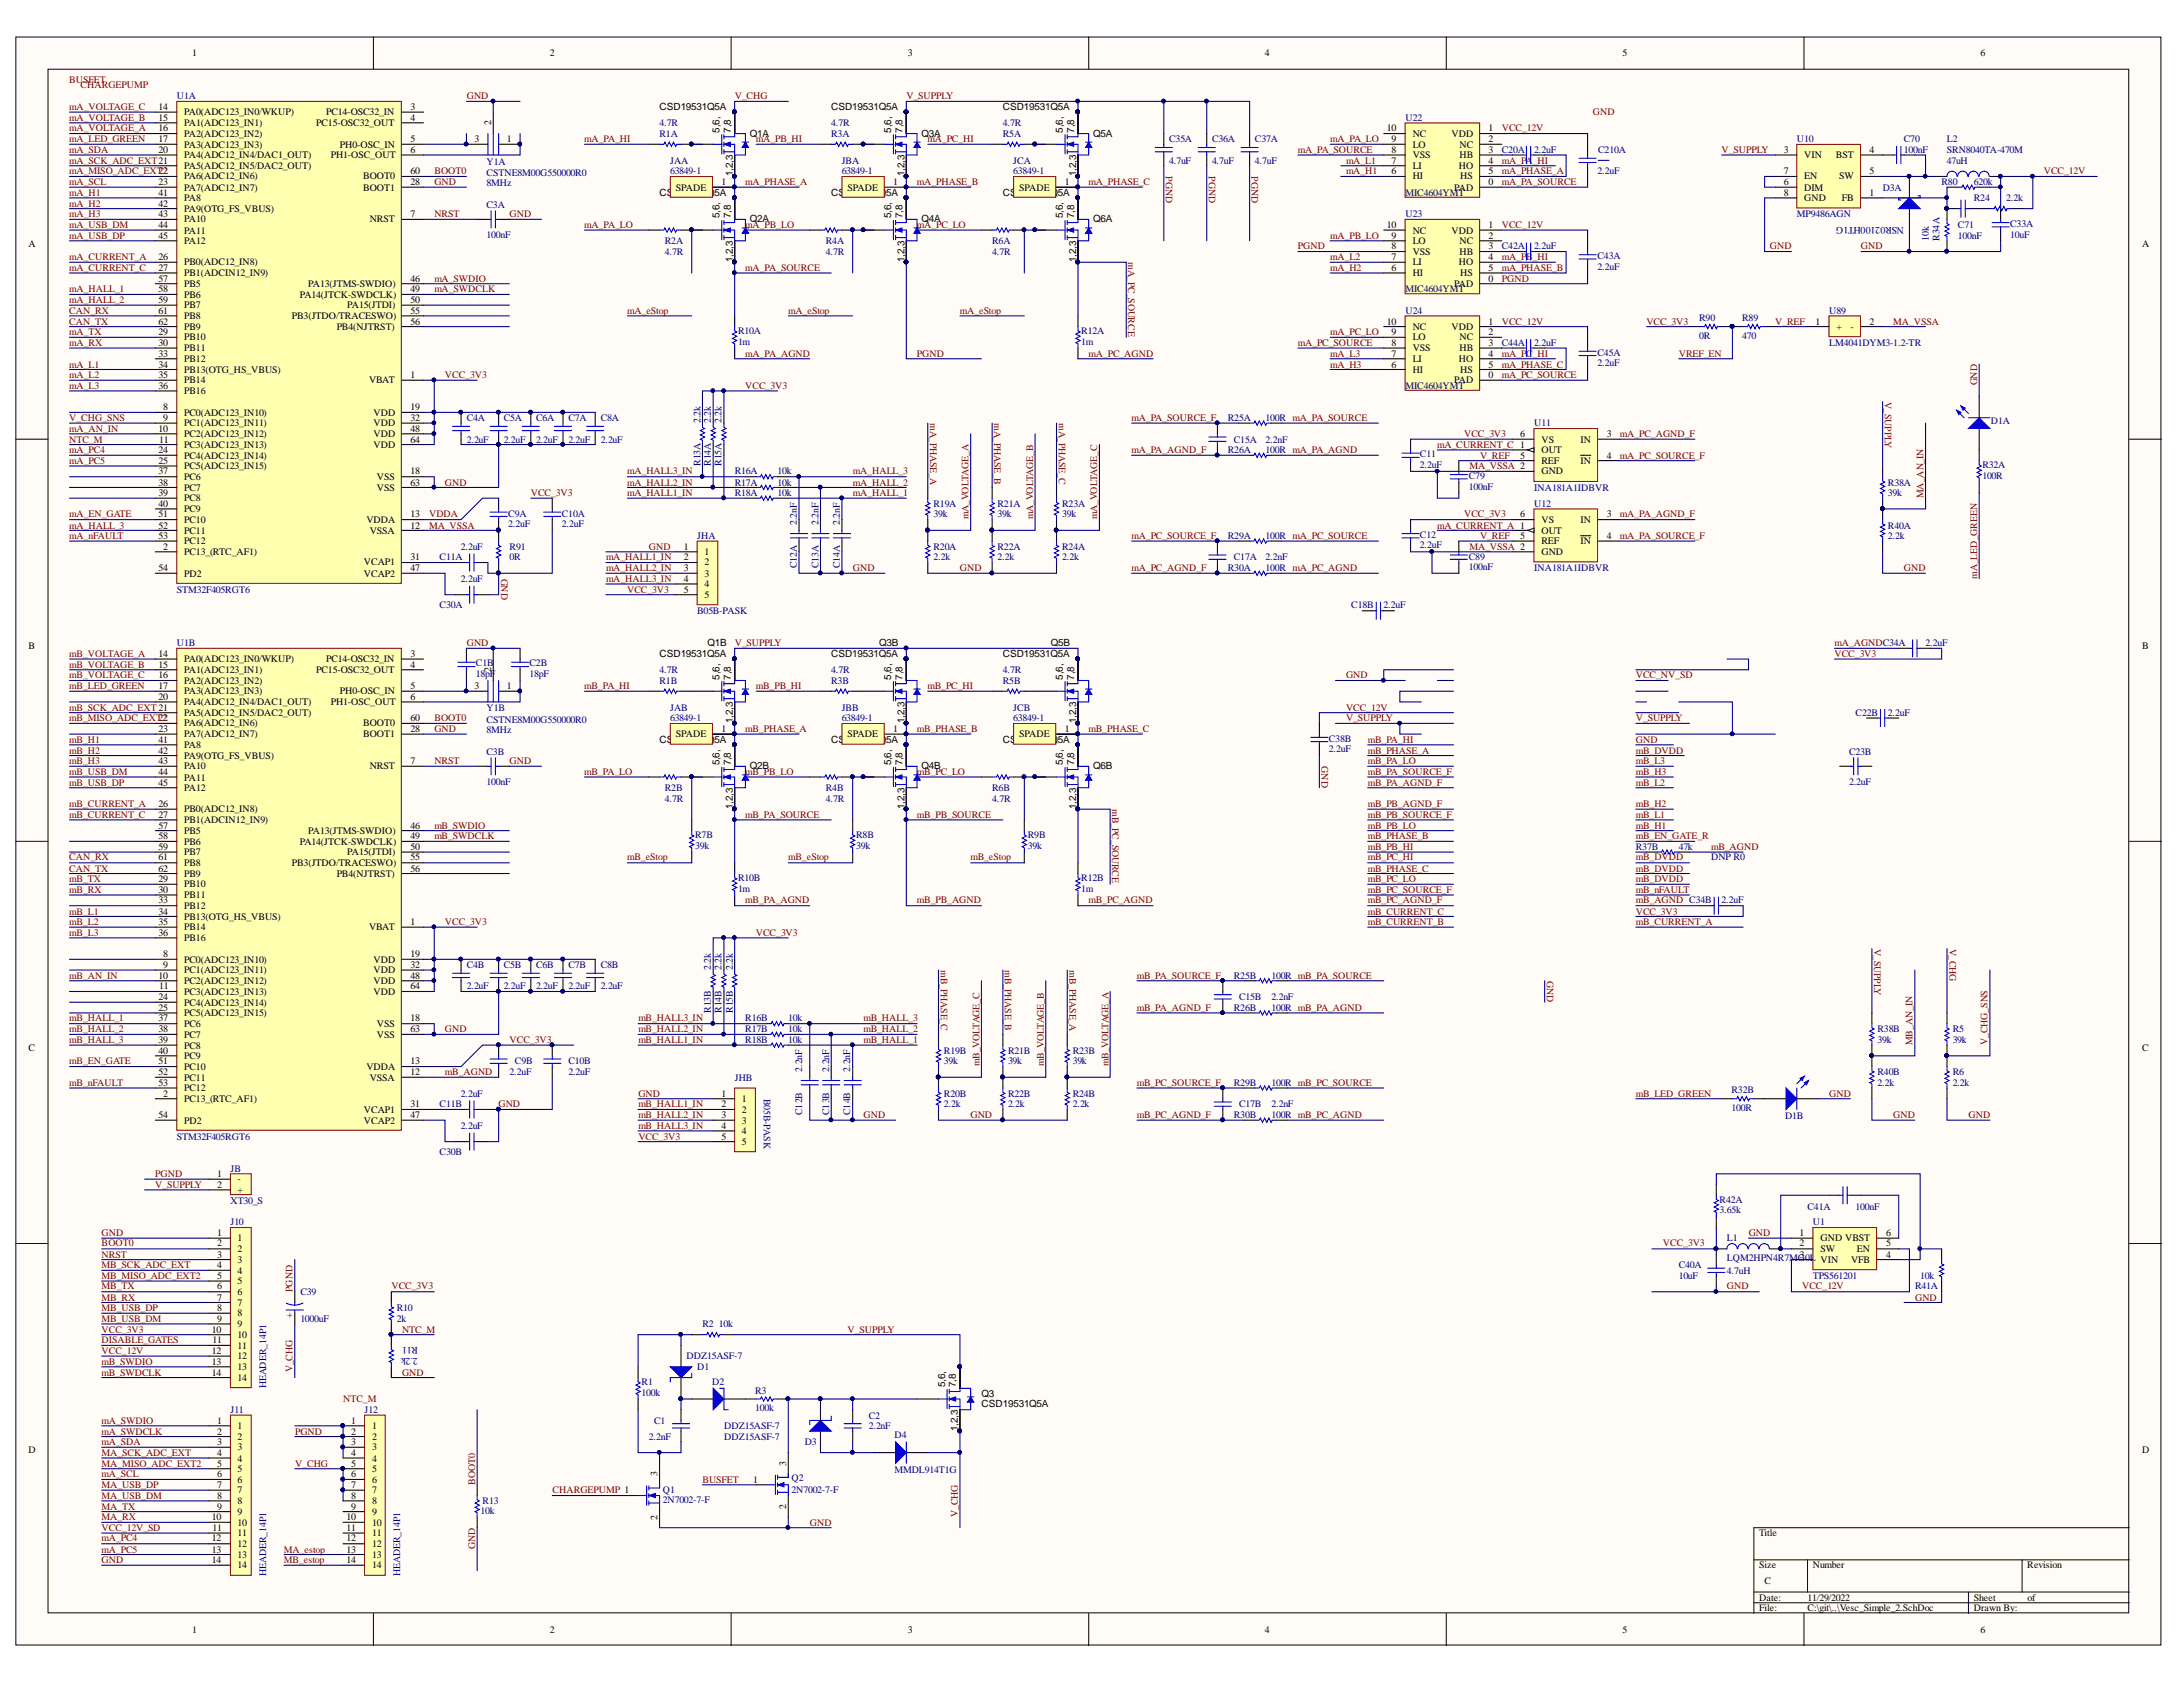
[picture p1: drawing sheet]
<svg xmlns="http://www.w3.org/2000/svg" width="279mm" height="216mm" viewBox="0 0 279 216" stroke-linecap="round" stroke-linejoin="round" font-family="sans-serif">
<defs><g id="words">
<g font-size="1.3" fill="#800000">
<text x="8.9" y="10.6">BUSFET</text>
<text x="10.3" y="11.3">CHARGEPUMP</text>
<text x="8.9" y="14.1">mA_VOLTAGE_C</text>
<text x="8.9" y="15.5">mA_VOLTAGE_B</text>
<text x="8.9" y="16.8">mA_VOLTAGE_A</text>
<text x="59.7" y="12.7">GND</text>
<text x="94" y="12.7">V_CHG</text>
<text x="116" y="12.7">V_SUPPLY</text>
<text x="192.2" y="16.8">VCC_12V</text>
<text x="203.9" y="14.8">GND</text>
<text x="8.9" y="19.6">mA_SDA</text>
<text x="8.9" y="20.9">mA_SCK_ADC_EXT21</text>
<text x="8.9" y="22.3">mA_MISO_ADC_EXT22</text>
<text x="8.9" y="23.7">mA_SCL</text>
<text x="8.9" y="18.2">mA_LED_GREEN</text>
<text x="55.6" y="22.3">BOOT0</text>
<text x="55.6" y="23.7">GND</text>
<text x="74.8" y="18.2">mA_PA_HI</text>
<text x="95.4" y="23.7">mA_PHASE_A</text>
<text x="96.7" y="18.2">mA_PB_HI</text>
<text x="117.4" y="23.7">mA_PHASE_B</text>
<text x="118.7" y="18.2">mA_PC_HI</text>
<text x="139.3" y="23.7">mA_PHASE_C</text>
<text x="149.2" y="22.5" transform="rotate(90 149.2 22.5)">PGND</text>
<text x="154.7" y="22.5" transform="rotate(90 154.7 22.5)">PGND</text>
<text x="160.2" y="22.5" transform="rotate(90 160.2 22.5)">PGND</text>
<text x="166.1" y="19.6">mA_PA_SOURCE</text>
<text x="170.2" y="18.2">mA_PA_LO</text>
<text x="172.3" y="22.3">mA_H1</text>
<text x="172.3" y="20.9">mA_L1</text>
<text x="192.2" y="20.9">mA_PA_HI</text>
<text x="192.2" y="22.3">mA_PHASE_A</text>
<text x="192.2" y="23.7">mA_PA_SOURCE</text>
<text x="220.3" y="19.6">V_SUPPLY</text>
<text x="261.6" y="22.3">VCC_12V</text>
<text x="8.9" y="25.1">mA_H1</text>
<text x="8.9" y="26.4">mA_H2</text>
<text x="8.9" y="27.8">mA_H3</text>
<text x="8.9" y="29.2">mA_USB_DM</text>
<text x="55.6" y="27.8">NRST</text>
<text x="65.2" y="27.8">GND</text>
<text x="74.8" y="29.2">mA_PA_LO</text>
<text x="95.4" y="29.2">mA_PB_LO</text>
<text x="117.4" y="29.2">mA_PC_LO</text>
<text x="192.2" y="29.2">VCC_12V</text>
<text x="8.9" y="30.6">mA_USB_DP</text>
<text x="8.9" y="33.3">mA_CURRENT_A</text>
<text x="8.9" y="34.7">mA_CURRENT_C</text>
<text x="95.4" y="34.7">mA_PA_SOURCE</text>
<text x="144.4" y="33.5" transform="rotate(90 144.4 33.5)">mA_PC_SOURCE</text>
<text x="166.1" y="31.9">PGND</text>
<text x="170.2" y="34.7">mA_H2</text>
<text x="170.2" y="33.3">mA_L2</text>
<text x="170.2" y="30.6">mA_PB_LO</text>
<text x="192.2" y="33.3">mA_PB_HI</text>
<text x="192.2" y="34.7">mA_PHASE_B</text>
<text x="226.5" y="31.9">GND</text>
<text x="238.2" y="31.9">GND</text>
<text x="8.9" y="37.4">mA_HALL_1</text>
<text x="8.9" y="38.8">mA_HALL_2</text>
<text x="8.9" y="40.2">CAN_RX</text>
<text x="8.9" y="41.5">CAN_TX</text>
<text x="55.6" y="37.4">mA_SWDCLK</text>
<text x="55.6" y="36.1">mA_SWDIO</text>
<text x="80.3" y="40.2">mA_eStop</text>
<text x="100.9" y="40.2">mA_eStop</text>
<text x="122.8" y="40.2">mA_eStop</text>
<text x="192.2" y="41.5">VCC_12V</text>
<text x="192.2" y="36.1">PGND</text>
<text x="210.7" y="41.5">VCC_3V3</text>
<text x="227.2" y="41.5">V_REF</text>
<text x="242.3" y="41.5">MA_VSSA</text>
<text x="8.9" y="42.9">mA_TX</text>
<text x="8.9" y="44.3">mA_RX</text>
<text x="8.9" y="47">mA_L1</text>
<text x="95.4" y="45.7">mA_PA_AGND</text>
<text x="117.4" y="45.7">PGND</text>
<text x="139.3" y="45.7">mA_PC_AGND</text>
<text x="166.1" y="44.3">mA_PC_SOURCE</text>
<text x="170.2" y="47">mA_H3</text>
<text x="170.2" y="45.7">mA_L3</text>
<text x="170.2" y="42.9">mA_PC_LO</text>
<text x="192.2" y="45.7">mA_PC_HI</text>
<text x="192.2" y="47">mA_PHASE_C</text>
<text x="214.9" y="45.7">VREF_EN</text>
<text x="8.9" y="49.7">mA_L3</text>
<text x="8.9" y="48.4">mA_L2</text>
<text x="8.9" y="53.9">V_CHG_SNS</text>
<text x="56.9" y="48.4">VCC_3V3</text>
<text x="95.4" y="49.7">VCC_3V3</text>
<text x="144.8" y="53.9">mA_PA_SOURCE_F</text>
<text x="192.2" y="48.4">mA_PC_SOURCE</text>
<text x="241.2" y="51.4" transform="rotate(90 241.2 51.4)">V_SUPPLY</text>
<text x="253" y="49.3" transform="rotate(-90 253 49.3)">GND</text>
<text x="8.9" y="55.2">mA_AN_IN</text>
<text x="8.9" y="58">mA_PC4</text>
<text x="8.9" y="59.4">mA_PC5</text>
<text x="8.9" y="56.7">NTC_M</text>
<text x="119" y="54.1" transform="rotate(90 119 54.1)">mA_PHASE_A</text>
<text x="127.2" y="54.1" transform="rotate(90 127.2 54.1)">mA_PHASE_B</text>
<text x="135.5" y="54.1" transform="rotate(90 135.5 54.1)">mA_PHASE_C</text>
<text x="144.8" y="58">mA_PA_AGND_F</text>
<text x="183.9" y="57.3">mA_CURRENT_C 1</text>
<text x="187.4" y="55.9">VCC_3V3</text>
<text x="189.4" y="58.7">V_REF</text>
<text x="207.3" y="55.9">mA_PC_AGND_F</text>
<text x="207.3" y="58.7">mA_PC_SOURCE_F</text>
<text x="56.9" y="62.2">GND</text>
<text x="67.9" y="63.5">VCC_3V3</text>
<text x="80.3" y="60.7">mA_HALL3_IN</text>
<text x="80.3" y="62.2">mA_HALL2_IN</text>
<text x="80.3" y="63.5">mA_HALL1_IN</text>
<text x="109.2" y="63.5">mA_HALL_1</text>
<text x="109.2" y="62.2">mA_HALL_2</text>
<text x="109.2" y="60.7">mA_HALL_3</text>
<text x="188.1" y="60">MA_VSSA 2</text>
<text x="246.2" y="63.8" transform="rotate(-90 246.2 63.8)">MA_AN_IN</text>
<text x="8.9" y="66.2">mA_EN_GATE</text>
<text x="8.9" y="67.6">mA_HALL_3</text>
<text x="8.9" y="69">mA_nFAULT</text>
<text x="54.9" y="67.6">MA_VSSA</text>
<text x="54.9" y="66.2">VDDA</text>
<text x="77.6" y="71.7">mA_HALL1_IN</text>
<text x="83.1" y="70.3">GND</text>
<text x="123.9" y="66.5" transform="rotate(-90 123.9 66.5)">mA_VOLTAGE_A</text>
<text x="132.2" y="66.5" transform="rotate(-90 132.2 66.5)">mA_VOLTAGE_B</text>
<text x="140.4" y="66.5" transform="rotate(-90 140.4 66.5)">mA_VOLTAGE_C</text>
<text x="144.8" y="69">mA_PC_SOURCE_F</text>
<text x="183.9" y="67.6">mA_CURRENT_A 1</text>
<text x="187.4" y="66.2">VCC_3V3</text>
<text x="188.1" y="70.3">MA_VSSA 2</text>
<text x="189.4" y="69">V_REF</text>
<text x="207.3" y="66.2">mA_PA_AGND_F</text>
<text x="207.3" y="69">mA_PA_SOURCE_F</text>
<text x="64.1" y="74.1" transform="rotate(90 64.1 74.1)">GND</text>
<text x="77.6" y="74.5">mA_HALL3_IN</text>
<text x="77.6" y="73.1">mA_HALL2_IN</text>
<text x="80.3" y="75.8">VCC_3V3</text>
<text x="109.2" y="73.1">GND</text>
<text x="122.8" y="73.1">GND</text>
<text x="144.8" y="73.1">mA_PC_AGND_F</text>
<text x="243.7" y="73.1">GND</text>
<text x="253" y="74.1" transform="rotate(-90 253 74.1)">mA_LED_GREEN</text>
<text x="59.7" y="82.7">GND</text>
<text x="94" y="82.7">V_SUPPLY</text>
<text x="234.8" y="82.7">mA_AGNDC34A</text>
<text x="8.9" y="84.1">mB_VOLTAGE_A</text>
<text x="8.9" y="85.5">mB_VOLTAGE_B</text>
<text x="8.9" y="86.8">mB_VOLTAGE_C</text>
<text x="8.9" y="88.2">mB_LED_GREEN</text>
<text x="74.8" y="88.2">mB_PA_HI</text>
<text x="96.7" y="88.2">mB_PB_HI</text>
<text x="118.7" y="88.2">mB_PC_HI</text>
<text x="172.3" y="86.8">GND</text>
<text x="209.4" y="86.8">VCC_NV_SD</text>
<text x="234.8" y="84.1">VCC_3V3</text>
<text x="8.9" y="90.9">mB_SCK_ADC_EXT21</text>
<text x="8.9" y="92.3">mB_MISO_ADC_EXT222</text>
<text x="8.9" y="95.1">mB_H1</text>
<text x="55.6" y="93.7">GND</text>
<text x="55.6" y="92.3">BOOT0</text>
<text x="95.4" y="93.7">mB_PHASE_A</text>
<text x="117.4" y="93.7">mB_PHASE_B</text>
<text x="139.3" y="93.7">mB_PHASE_C</text>
<text x="172.3" y="92.3">V_SUPPLY</text>
<text x="172.3" y="90.9">VCC_12V</text>
<text x="175.1" y="95.1">mB_PA_HI</text>
<text x="209.4" y="95.1">GND</text>
<text x="209.4" y="92.3">V_SUPPLY</text>
<text x="8.9" y="96.4">mB_H2</text>
<text x="8.9" y="97.8">mB_H3</text>
<text x="8.9" y="99.1">mB_USB_DM</text>
<text x="8.9" y="100.6">mB_USB_DP</text>
<text x="55.6" y="97.8">NRST</text>
<text x="65.2" y="97.8">GND</text>
<text x="74.8" y="99.1">mB_PA_LO</text>
<text x="95.4" y="99.1">mB_PB_LO</text>
<text x="117.4" y="99.1">mB_PC_LO</text>
<text x="169.1" y="98" transform="rotate(90 169.1 98)">GND</text>
<text x="175.1" y="97.8">mB_PA_LO</text>
<text x="175.1" y="99.1">mB_PA_SOURCE_F</text>
<text x="175.1" y="96.4">mB_PHASE_A</text>
<text x="175.1" y="100.6">mB_PA_AGND_F</text>
<text x="209.4" y="100.6">mB_L2</text>
<text x="209.4" y="99.1">mB_H3</text>
<text x="209.4" y="97.8">mB_L3</text>
<text x="209.4" y="96.4">mB_DVDD</text>
<text x="8.9" y="103.3">mB_CURRENT_A</text>
<text x="8.9" y="104.6">mB_CURRENT_C</text>
<text x="55.6" y="107.4">mB_SWDCLK</text>
<text x="55.6" y="106.1">mB_SWDIO</text>
<text x="95.4" y="104.6">mB_PA_SOURCE</text>
<text x="117.4" y="104.6">mB_PB_SOURCE</text>
<text x="142.4" y="103.5" transform="rotate(90 142.4 103.5)">mB_PC_SOURCE</text>
<text x="175.1" y="106.1">mB_PB_LO</text>
<text x="175.1" y="104.6">mB_PB_SOURCE_F</text>
<text x="175.1" y="107.4">mB_PHASE_B</text>
<text x="175.1" y="103.3">mB_PB_AGND_F</text>
<text x="209.4" y="107.4">mB_EN_GATE_R</text>
<text x="209.4" y="106.1">mB_H1</text>
<text x="209.4" y="104.6">mB_L1</text>
<text x="209.4" y="103.3">mB_H2</text>
<text x="8.9" y="110.1">CAN_RX</text>
<text x="8.9" y="111.6">CAN_TX</text>
<text x="8.9" y="112.9">mB_TX</text>
<text x="80.3" y="110.1">mB_eStop</text>
<text x="100.9" y="110.1">mB_eStop</text>
<text x="124.2" y="110.1">mB_eStop</text>
<text x="175.1" y="110.1">mB_PC_HI</text>
<text x="175.1" y="108.8">mB_PB_HI</text>
<text x="175.1" y="112.9">mB_PC_LO</text>
<text x="175.1" y="111.6">mB_PHASE_C</text>
<text x="209.4" y="112.9">mB_DVDD</text>
<text x="209.4" y="111.6">mB_DVDD</text>
<text x="209.4" y="110.1">mB_DVDD</text>
<text x="219" y="108.8">mB_AGND</text>
<text x="8.9" y="114.3">mB_RX</text>
<text x="8.9" y="119.7">mB_L3</text>
<text x="8.9" y="118.4">mB_L2</text>
<text x="8.9" y="117">mB_L1</text>
<text x="56.9" y="118.4">VCC_3V3</text>
<text x="95.4" y="115.6">mB_PA_AGND</text>
<text x="96.7" y="119.7">VCC_3V3</text>
<text x="117.4" y="115.6">mB_PB_AGND</text>
<text x="139.3" y="115.6">mB_PC_AGND</text>
<text x="175.1" y="118.4">mB_CURRENT_B</text>
<text x="175.1" y="114.3">mB_PC_SOURCE_F</text>
<text x="175.1" y="117">mB_CURRENT_C</text>
<text x="175.1" y="115.6">mB_PC_AGND_F</text>
<text x="209.4" y="118.4">mB_CURRENT_A</text>
<text x="209.4" y="117">VCC_3V3</text>
<text x="209.4" y="115.6">mB_AGND C34B</text>
<text x="209.4" y="114.3">mB_nFAULT</text>
<text x="8.9" y="125.2">mB_AN_IN</text>
<text x="120.4" y="124.1" transform="rotate(90 120.4 124.1)">mB_PHASE_C</text>
<text x="128.6" y="124.1" transform="rotate(90 128.6 124.1)">mB_PHASE_B</text>
<text x="136.9" y="124.1" transform="rotate(90 136.9 124.1)">mB_PHASE_A</text>
<text x="145.5" y="125.2">mB_PA_SOURCE_F</text>
<text x="198" y="125.5" transform="rotate(90 198 125.5)">GND</text>
<text x="239.9" y="121.4" transform="rotate(90 239.9 121.4)">V_SUPPLY</text>
<text x="249.5" y="121.4" transform="rotate(90 249.5 121.4)">V_CHG</text>
<text x="8.9" y="130.7">mB_HALL_1</text>
<text x="81.7" y="130.7">mB_HALL3_IN</text>
<text x="110.5" y="130.7">mB_HALL_3</text>
<text x="145.5" y="129.4">mB_PA_AGND_F</text>
<text x="8.9" y="132.1">mB_HALL_2</text>
<text x="8.9" y="136.2">mB_EN_GATE</text>
<text x="8.9" y="133.5">mB_HALL_3</text>
<text x="56.9" y="132.1">GND</text>
<text x="56.9" y="137.6">mB_AGND</text>
<text x="65.2" y="133.5">VCC_3V3</text>
<text x="81.7" y="132.1">mB_HALL2_IN</text>
<text x="81.7" y="133.5">mB_HALL1_IN</text>
<text x="110.5" y="133.5">mB_HALL_1</text>
<text x="110.5" y="132.1">mB_HALL_2</text>
<text x="125.4" y="136.5" transform="rotate(-90 125.4 136.5)">mB_VOLTAGE_C</text>
<text x="133.6" y="136.5" transform="rotate(-90 133.6 136.5)">mB_VOLTAGE_B</text>
<text x="141.9" y="136.5" transform="rotate(-90 141.9 136.5)">mB_VOLTAGE_A</text>
<text x="244.8" y="133.8" transform="rotate(-90 244.8 133.8)">MB_AN_IN</text>
<text x="254.4" y="133.8" transform="rotate(-90 254.4 133.8)">V_CHG_SNS</text>
<text x="8.9" y="139">mB_nFAULT</text>
<text x="63.8" y="141.7">GND</text>
<text x="81.7" y="143.1">mB_HALL2_IN</text>
<text x="81.7" y="141.7">mB_HALL1_IN</text>
<text x="81.7" y="140.4">GND</text>
<text x="110.5" y="143.1">GND</text>
<text x="124.2" y="143.1">GND</text>
<text x="145.5" y="143.1">mB_PC_AGND_F</text>
<text x="145.5" y="139">mB_PC_SOURCE_F</text>
<text x="209.4" y="140.4">mB_LED_GREEN</text>
<text x="234.1" y="140.4">GND</text>
<text x="242.3" y="143.1">GND</text>
<text x="251.9" y="143.1">GND</text>
<text x="81.7" y="145.8">VCC_3V3</text>
<text x="81.7" y="144.5">mB_HALL3_IN</text>
<text x="19.9" y="150.7">PGND</text>
<text x="19.9" y="152">V_SUPPLY</text>
<text x="13" y="158.2">GND</text>
<text x="13" y="159.5">BOOT0</text>
<text x="13" y="161">NRST</text>
<text x="212.8" y="159.5">VCC_3V3</text>
<text x="223.8" y="158.2">GND</text>
<text x="13" y="162.3">MB_SCK_ADC_EXT</text>
<text x="13" y="163.7">MB_MISO_ADC_EXT2</text>
<text x="13" y="165">MB_TX</text>
<text x="13" y="166.4">MB_RX</text>
<text x="13" y="167.8">MB_USB_DP</text>
<text x="37.4" y="165.3" transform="rotate(-90 37.4 165.3)">PGND</text>
<text x="50.1" y="165">VCC_3V3</text>
<text x="221" y="165">GND</text>
<text x="230.7" y="165">VCC_12V</text>
<text x="245.1" y="166.4">GND</text>
<text x="13" y="169.1">MB_USB_DM</text>
<text x="13" y="173.3">VCC_12V</text>
<text x="13" y="171.9">DISABLE_GATES</text>
<text x="13" y="170.6">VCC_3V3</text>
<text x="51.5" y="170.6">NTC_M</text>
<text x="108.5" y="170.6">V_SUPPLY</text>
<text x="13" y="174.6">mB_SWDIO</text>
<text x="13" y="176.1">mB_SWDCLK</text>
<text x="37.4" y="175.6" transform="rotate(-90 37.4 175.6)">V_CHG</text>
<text x="43.9" y="179.4">NTC_M</text>
<text x="51.5" y="176.1">GND</text>
<text x="13" y="182.2">mA_SWDIO</text>
<text x="13" y="183.6">mA_SWDCLK</text>
<text x="13" y="184.9">mA_SDA</text>
<text x="37.8" y="183.6">PGND</text>
<text x="13" y="186.3">MA_SCK_ADC_EXT</text>
<text x="13" y="187.7">MA_MISO_ADC_EXT2</text>
<text x="13" y="190.4">MA_USB_DP</text>
<text x="13" y="191.8">MA_USB_DM</text>
<text x="13" y="189.1">mA_SCL</text>
<text x="37.8" y="187.7">V_CHG</text>
<text x="60.8" y="190" transform="rotate(-90 60.8 190)">BOOT0</text>
<text x="70.7" y="191.1">CHARGEPUMP 1</text>
<text x="89.9" y="189.8">BUSFET</text>
<text x="13" y="193.2">MA_TX</text>
<text x="13" y="194.6">MA_RX</text>
<text x="13" y="195.9">VCC_12V_SD</text>
<text x="13" y="197.3">mA_PC4</text>
<text x="103.7" y="195.2">GND</text>
<text x="122.6" y="194.1" transform="rotate(-90 122.6 194.1)">V_CHG</text>
<text x="13" y="200.1">GND</text>
<text x="13" y="198.7">mA_PC5</text>
<text x="36.3" y="198.7">MA_estop</text>
<text x="36.3" y="200.1">MB_estop</text>
<text x="60.8" y="198.3" transform="rotate(-90 60.8 198.3)">GND</text>
</g>
<g font-size="1.3">
<text x="24.6" y="7.2">1</text>
<text x="70.4" y="7.2">2</text>
<text x="116.2" y="7.2">3</text>
<text x="161.9" y="7.2">4</text>
<text x="207.7" y="7.2">5</text>
<text x="253.5" y="7.2">6</text>
<text x="20.3" y="16.8">16</text>
<text x="20.3" y="15.5">15</text>
<text x="20.3" y="14.1">14</text>
<text x="23.6" y="17.5">PA2(ADC123_IN2)</text>
<text x="23.6" y="16.1">PA1(ADC123_IN1)</text>
<text x="23.6" y="14.8">PA0(ADC123_IN0/WKUP)</text>
<text x="40.5" y="16.1">PC15-OSC32_OUT</text>
<text x="41.7" y="14.8">PC14-OSC32_IN</text>
<text x="52.6" y="14.1">3</text>
<text x="52.6" y="15.5">4</text>
<text x="62.9" y="16" transform="rotate(-90 62.9 16)">2</text>
<text x="84.4" y="14.1">CSD19531Q5A</text>
<text x="92.1" y="17" transform="rotate(-90 92.1 17)">5,6,</text>
<text x="93.5" y="17" transform="rotate(-90 93.5 17)">7,8</text>
<text x="96" y="17.5">Q1A</text>
<text x="106.4" y="14.1">CSD19531Q5A</text>
<text x="114.1" y="17" transform="rotate(-90 114.1 17)">5,6,</text>
<text x="115.5" y="17" transform="rotate(-90 115.5 17)">7,8</text>
<text x="117.9" y="17.5">Q3A</text>
<text x="128.3" y="14.1">CSD19531Q5A</text>
<text x="136" y="17" transform="rotate(-90 136 17)">5,6,</text>
<text x="137.5" y="17" transform="rotate(-90 137.5 17)">7,8</text>
<text x="139.9" y="17.5">Q5A</text>
<text x="177.5" y="16.8">10</text>
<text x="180.8" y="17.5">NC</text>
<text x="185.8" y="17.5">VDD</text>
<text x="190.5" y="16.8">1</text>
<text x="20.3" y="19.6">20</text>
<text x="20.3" y="18.2">17</text>
<text x="20.3" y="23.7">23</text>
<text x="20.9" y="22.3">2</text>
<text x="23.6" y="21.6">PA5(ADC12_IN5/DAC2_OUT)</text>
<text x="23.6" y="20.3">PA4(ADC12_IN4/DAC1_OUT)</text>
<text x="23.6" y="18.9">PA3(ADC123_IN3)</text>
<text x="23.6" y="23">PA6(ADC12_IN6)</text>
<text x="42.3" y="20.3">PH1-OSC_OUT</text>
<text x="43.5" y="18.9">PH0-OSC_IN</text>
<text x="46.5" y="23">BOOT0</text>
<text x="52.6" y="18.2">5</text>
<text x="52.6" y="19.6">6</text>
<text x="52.6" y="22.3">60</text>
<text x="52.6" y="23.7">28</text>
<text x="60.7" y="18.2">3</text>
<text x="64.9" y="18.2">1</text>
<text x="92.3" y="23.7">1</text>
<text x="93.8" y="22.5" transform="rotate(-90 93.8 22.5)">1,2,3</text>
<text x="114.3" y="23.7">1</text>
<text x="115.8" y="22.5" transform="rotate(-90 115.8 22.5)">1,2,3</text>
<text x="136.3" y="23.7">1</text>
<text x="137.7" y="22.5" transform="rotate(-90 137.7 22.5)">1,2,3</text>
<text x="178.1" y="20.9">7</text>
<text x="178.1" y="19.6">8</text>
<text x="178.1" y="18.2">9</text>
<text x="178.1" y="22.3">6</text>
<text x="180.8" y="21.6">LI</text>
<text x="180.8" y="20.3">VSS</text>
<text x="180.8" y="18.9">LO</text>
<text x="180.8" y="23">HI</text>
<text x="186.7" y="21.6">HO</text>
<text x="186.8" y="18.9">NC</text>
<text x="186.8" y="20.3">HB</text>
<text x="186.9" y="23">HS</text>
<text x="190.5" y="18.2">2</text>
<text x="190.5" y="19.6">3</text>
<text x="190.5" y="20.9">4</text>
<text x="190.5" y="22.3">5</text>
<text x="190.5" y="23.7">0</text>
<text x="228.3" y="19.6">3</text>
<text x="228.3" y="22.3">7</text>
<text x="228.3" y="23.7">6</text>
<text x="230.9" y="20.3">VIN</text>
<text x="230.9" y="23">EN</text>
<text x="235" y="20.3">BST</text>
<text x="235.4" y="23">SW</text>
<text x="239.3" y="22.3">5</text>
<text x="239.3" y="19.6">4</text>
<text x="20.3" y="25.1">41</text>
<text x="20.3" y="26.4">42</text>
<text x="20.3" y="27.8">43</text>
<text x="20.3" y="29.2">44</text>
<text x="23.6" y="24.4">PA7(ADC12_IN7)</text>
<text x="23.6" y="25.8">PA8</text>
<text x="23.6" y="27.1">PA9(OTG_FS_VBUS)</text>
<text x="23.6" y="28.5">PA10</text>
<text x="23.6" y="29.9">PA11</text>
<text x="46.5" y="24.4">BOOT1</text>
<text x="47.3" y="28.5">NRST</text>
<text x="52.6" y="27.8">7</text>
<text x="84.4" y="25.1">CSD19531Q</text>
<text x="86.5" y="24.4">SPADE</text>
<text x="91.4" y="25.1">5A</text>
<text x="92.1" y="28" transform="rotate(-90 92.1 28)">5,6,</text>
<text x="93.5" y="28" transform="rotate(-90 93.5 28)">7,8</text>
<text x="96" y="28.5">Q2A</text>
<text x="106.4" y="25.1">CSD19531Q</text>
<text x="108.5" y="24.4">SPADE</text>
<text x="113.4" y="25.1">5A</text>
<text x="114.1" y="28" transform="rotate(-90 114.1 28)">5,6,</text>
<text x="115.5" y="28" transform="rotate(-90 115.5 28)">7,8</text>
<text x="117.9" y="28.5">Q4A</text>
<text x="128.3" y="25.1">CSD19531Q</text>
<text x="130.5" y="24.4">SPADE</text>
<text x="135.4" y="25.1">5A</text>
<text x="136" y="28" transform="rotate(-90 136 28)">5,6,</text>
<text x="137.5" y="28" transform="rotate(-90 137.5 28)">7,8</text>
<text x="139.9" y="28.5">Q6A</text>
<text x="177.5" y="29.2">10</text>
<text x="180.8" y="29.9">NC</text>
<text x="185.8" y="29.9">VDD</text>
<text x="186.1" y="24.4">PAD</text>
<text x="190.5" y="29.2">1</text>
<text x="228.3" y="25.1">8</text>
<text x="230.9" y="24.4">DIM</text>
<text x="230.9" y="25.8">GND</text>
<text x="235.7" y="25.8">FB</text>
<text x="239.3" y="25.1">1</text>
<text x="3.6" y="31.6">A</text>
<text x="20.3" y="30.6">45</text>
<text x="20.3" y="33.3">26</text>
<text x="20.3" y="34.7">27</text>
<text x="23.6" y="31.2">PA12</text>
<text x="23.6" y="33.9">PB0(ADC12_IN8)</text>
<text x="23.6" y="35.4">PB1(ADCIN12_IN9)</text>
<text x="93.8" y="33.5" transform="rotate(-90 93.8 33.5)">1,2,3</text>
<text x="115.8" y="33.5" transform="rotate(-90 115.8 33.5)">1,2,3</text>
<text x="137.7" y="33.5" transform="rotate(-90 137.7 33.5)">1,2,3</text>
<text x="178.1" y="33.3">7</text>
<text x="178.1" y="31.9">8</text>
<text x="178.1" y="30.6">9</text>
<text x="178.1" y="34.7">6</text>
<text x="180.8" y="33.9">LI</text>
<text x="180.8" y="32.6">VSS</text>
<text x="180.8" y="31.2">LO</text>
<text x="180.8" y="35.4">HI</text>
<text x="186.7" y="33.9">HO</text>
<text x="186.8" y="31.2">NC</text>
<text x="186.8" y="32.6">HB</text>
<text x="186.9" y="35.4">HS</text>
<text x="190.5" y="30.6">2</text>
<text x="190.5" y="31.9">3</text>
<text x="190.5" y="33.3">4</text>
<text x="190.5" y="34.7">5</text>
<text x="274.2" y="31.6">A</text>
<text x="20.3" y="36.1">57</text>
<text x="20.3" y="37.4">58</text>
<text x="20.3" y="38.8">59</text>
<text x="20.3" y="40.2">61</text>
<text x="20.3" y="41.5">62</text>
<text x="23.6" y="36.7">PB5</text>
<text x="23.6" y="38.1">PB6</text>
<text x="23.6" y="39.4">PB7</text>
<text x="23.6" y="40.9">PB8</text>
<text x="37.3" y="40.9">PB3(JTDO/TRACESWO)</text>
<text x="38.4" y="38.1">PA14(JTCK-SWDCLK)</text>
<text x="39.5" y="36.7">PA13(JTMS-SWDIO)</text>
<text x="44.4" y="39.4">PA15(JTDI)</text>
<text x="52.6" y="36.1">46</text>
<text x="52.6" y="37.4">49</text>
<text x="52.6" y="38.8">50</text>
<text x="52.6" y="40.2">55</text>
<text x="52.6" y="41.5">56</text>
<text x="177.5" y="41.5">10</text>
<text x="186.1" y="36.7">PAD</text>
<text x="190.5" y="36.1">0</text>
<text x="190.5" y="41.5">1</text>
<text x="232.3" y="41.5">1</text>
<text x="239.3" y="41.5">2</text>
<text x="20.3" y="42.9">29</text>
<text x="20.3" y="44.3">30</text>
<text x="20.3" y="45.7">33</text>
<text x="20.3" y="47">34</text>
<text x="23.6" y="43.6">PB10</text>
<text x="23.6" y="44.9">PB11</text>
<text x="23.6" y="46.4">PB12</text>
<text x="23.6" y="47.7">PB13(OTG_HS_VBUS)</text>
<text x="23.6" y="42.2">PB9</text>
<text x="43.1" y="42.2">PB4(NJTRST)</text>
<text x="178.1" y="45.7">7</text>
<text x="178.1" y="44.3">8</text>
<text x="178.1" y="42.9">9</text>
<text x="178.1" y="47">6</text>
<text x="180.8" y="46.4">LI</text>
<text x="180.8" y="44.9">VSS</text>
<text x="180.8" y="43.6">LO</text>
<text x="180.8" y="42.2">NC</text>
<text x="180.8" y="47.7">HI</text>
<text x="185.8" y="42.2">VDD</text>
<text x="186.7" y="46.4">HO</text>
<text x="186.8" y="43.6">NC</text>
<text x="186.8" y="44.9">HB</text>
<text x="186.9" y="47.7">HS</text>
<text x="190.5" y="42.9">2</text>
<text x="190.5" y="44.3">3</text>
<text x="190.5" y="45.7">4</text>
<text x="190.5" y="47">5</text>
<text x="235.1" y="42.2">+</text>
<text x="236.8" y="42.2">-</text>
<text x="20.3" y="48.4">35</text>
<text x="20.3" y="49.7">36</text>
<text x="20.9" y="52.5">8</text>
<text x="20.9" y="53.9">9</text>
<text x="23.6" y="49.1">PB14</text>
<text x="23.6" y="53.2">PC0(ADC123_IN10)</text>
<text x="23.6" y="50.4">PB16</text>
<text x="47.2" y="49.1">VBAT</text>
<text x="47.8" y="53.2">VDD</text>
<text x="52.6" y="52.5">19</text>
<text x="52.6" y="53.9">32</text>
<text x="52.6" y="48.4">1</text>
<text x="186.1" y="49.1">PAD</text>
<text x="190.5" y="48.4">0</text>
<text x="20.3" y="55.2">10</text>
<text x="20.3" y="58">24</text>
<text x="20.3" y="59.4">25</text>
<text x="20.4" y="56.7">11</text>
<text x="23.6" y="54.6">PC1(ADC123_IN11)</text>
<text x="23.6" y="55.9">PC2(ADC123_IN12)</text>
<text x="23.6" y="57.3">PC3(ADC123_IN13)</text>
<text x="23.6" y="58.7">PC4(ADC123_IN14)</text>
<text x="47.8" y="54.6">VDD</text>
<text x="47.8" y="55.9">VDD</text>
<text x="47.8" y="57.3">VDD</text>
<text x="52.6" y="55.2">48</text>
<text x="52.6" y="56.7">64</text>
<text x="194.6" y="55.9">6</text>
<text x="194.6" y="58.7">5</text>
<text x="197.3" y="56.7">VS</text>
<text x="197.3" y="58">OUT</text>
<text x="197.3" y="59.4">REF</text>
<text x="202.3" y="59.4">IN</text>
<text x="202.3" y="56.7">IN</text>
<text x="205.6" y="58.7">4</text>
<text x="205.6" y="55.9">3</text>
<text x="20.3" y="60.7">37</text>
<text x="20.3" y="62.2">38</text>
<text x="20.3" y="63.5">39</text>
<text x="20.3" y="64.9">40</text>
<text x="23.6" y="60">PC5(ADC123_IN15)</text>
<text x="23.6" y="61.4">PC6</text>
<text x="23.6" y="62.8">PC7</text>
<text x="23.6" y="64.2">PC8</text>
<text x="23.6" y="65.5">PC9</text>
<text x="48.2" y="61.4">VSS</text>
<text x="48.2" y="62.8">VSS</text>
<text x="52.6" y="60.7">18</text>
<text x="52.6" y="62.2">63</text>
<text x="197.3" y="60.7">GND</text>
<text x="20.3" y="66.2">51</text>
<text x="20.3" y="67.6">52</text>
<text x="20.3" y="69">53</text>
<text x="20.9" y="70.3">2</text>
<text x="23.6" y="66.9">PC10</text>
<text x="23.6" y="68.3">PC11</text>
<text x="23.6" y="69.7">PC12</text>
<text x="23.6" y="71">PC13_(RTC_AF1)</text>
<text x="46.9" y="66.9">VDDA</text>
<text x="47.3" y="68.3">VSSA</text>
<text x="52.6" y="66.2">13</text>
<text x="52.6" y="67.6">12</text>
<text x="52.6" y="71.7">31</text>
<text x="87.5" y="70.3">1</text>
<text x="87.5" y="71.7">2</text>
<text x="90.2" y="71">1</text>
<text x="194.6" y="66.2">6</text>
<text x="194.6" y="69">5</text>
<text x="197.3" y="66.9">VS</text>
<text x="197.3" y="68.3">OUT</text>
<text x="197.3" y="69.7">REF</text>
<text x="197.3" y="71">GND</text>
<text x="202.3" y="69.7">IN</text>
<text x="202.3" y="66.9">IN</text>
<text x="205.6" y="69">4</text>
<text x="205.6" y="66.2">3</text>
<text x="20.3" y="73.1">54</text>
<text x="23.6" y="73.8">PD2</text>
<text x="46.6" y="72.4">VCAP1</text>
<text x="46.6" y="73.8">VCAP2</text>
<text x="52.6" y="73.1">47</text>
<text x="87.5" y="73.1">3</text>
<text x="87.5" y="74.5">4</text>
<text x="87.5" y="75.8">5</text>
<text x="90.2" y="72.4">2</text>
<text x="90.2" y="73.8">3</text>
<text x="90.2" y="75.2">4</text>
<text x="90.2" y="76.5">5</text>
<text x="3.6" y="83">B</text>
<text x="90.6" y="82.7">Q1B</text>
<text x="112.5" y="82.7">Q3B</text>
<text x="134.5" y="82.7">Q5B</text>
<text x="274.2" y="83">B</text>
<text x="20.3" y="86.8">16</text>
<text x="20.3" y="85.5">15</text>
<text x="20.3" y="84.1">14</text>
<text x="20.3" y="89.6">20</text>
<text x="20.3" y="88.2">17</text>
<text x="23.6" y="87.5">PA2(ADC123_IN2)</text>
<text x="23.6" y="86.1">PA1(ADC123_IN1)</text>
<text x="23.6" y="84.8">PA0(ADC123_IN0/WKUP)</text>
<text x="23.6" y="88.8">PA3(ADC123_IN3)</text>
<text x="40.5" y="86.1">PC15-OSC32_OUT</text>
<text x="41.7" y="84.8">PC14-OSC32_IN</text>
<text x="43.5" y="88.8">PH0-OSC_IN</text>
<text x="52.6" y="84.1">3</text>
<text x="52.6" y="85.5">4</text>
<text x="52.6" y="88.2">5</text>
<text x="52.6" y="89.6">6</text>
<text x="60.7" y="88.2">3</text>
<text x="62.9" y="86" transform="rotate(-90 62.9 86)">2</text>
<text x="64.9" y="88.2">1</text>
<text x="84.4" y="84.1">CSD19531Q5A</text>
<text x="92.1" y="87" transform="rotate(-90 92.1 87)">5,6,</text>
<text x="93.5" y="87" transform="rotate(-90 93.5 87)">7,8</text>
<text x="106.4" y="84.1">CSD19531Q5A</text>
<text x="114.1" y="87" transform="rotate(-90 114.1 87)">5,6,</text>
<text x="115.5" y="87" transform="rotate(-90 115.5 87)">7,8</text>
<text x="128.3" y="84.1">CSD19531Q5A</text>
<text x="136" y="87" transform="rotate(-90 136 87)">5,6,</text>
<text x="137.5" y="87" transform="rotate(-90 137.5 87)">7,8</text>
<text x="20.3" y="93.7">23</text>
<text x="20.3" y="95.1">41</text>
<text x="23.6" y="91.6">PA5(ADC12_IN5/DAC2_OUT)</text>
<text x="23.6" y="90.3">PA4(ADC12_IN4/DAC1_OUT)</text>
<text x="23.6" y="93">PA6(ADC12_IN6)</text>
<text x="23.6" y="94.3">PA7(ADC12_IN7)</text>
<text x="23.6" y="95.8">PA8</text>
<text x="42.3" y="90.3">PH1-OSC_OUT</text>
<text x="46.5" y="93">BOOT0</text>
<text x="46.5" y="94.3">BOOT1</text>
<text x="52.6" y="92.3">60</text>
<text x="52.6" y="93.7">28</text>
<text x="84.4" y="95.1">CSD19531Q</text>
<text x="86.5" y="94.3">SPADE</text>
<text x="91.4" y="95.1">5A</text>
<text x="92.3" y="93.7">1</text>
<text x="93.8" y="92.6" transform="rotate(-90 93.8 92.6)">1,2,3</text>
<text x="106.4" y="95.1">CSD19531Q</text>
<text x="108.5" y="94.3">SPADE</text>
<text x="113.4" y="95.1">5A</text>
<text x="114.3" y="93.7">1</text>
<text x="115.8" y="92.6" transform="rotate(-90 115.8 92.6)">1,2,3</text>
<text x="128.3" y="95.1">CSD19531Q</text>
<text x="130.5" y="94.3">SPADE</text>
<text x="135.4" y="95.1">5A</text>
<text x="136.3" y="93.7">1</text>
<text x="137.7" y="92.6" transform="rotate(-90 137.7 92.6)">1,2,3</text>
<text x="20.3" y="96.4">42</text>
<text x="20.3" y="97.8">43</text>
<text x="20.3" y="99.1">44</text>
<text x="20.3" y="100.6">45</text>
<text x="23.6" y="97.1">PA9(OTG_FS_VBUS)</text>
<text x="23.6" y="98.5">PA10</text>
<text x="23.6" y="99.9">PA11</text>
<text x="23.6" y="101.3">PA12</text>
<text x="47.3" y="98.5">NRST</text>
<text x="52.6" y="97.8">7</text>
<text x="92.1" y="98" transform="rotate(-90 92.1 98)">5,6,</text>
<text x="93.5" y="98" transform="rotate(-90 93.5 98)">7,8</text>
<text x="96" y="98.5">Q2B</text>
<text x="114.1" y="98" transform="rotate(-90 114.1 98)">5,6,</text>
<text x="115.5" y="98" transform="rotate(-90 115.5 98)">7,8</text>
<text x="117.9" y="98.5">Q4B</text>
<text x="136" y="98" transform="rotate(-90 136 98)">5,6,</text>
<text x="137.5" y="98" transform="rotate(-90 137.5 98)">7,8</text>
<text x="139.9" y="98.5">Q6B</text>
<text x="20.3" y="103.3">26</text>
<text x="20.3" y="104.6">27</text>
<text x="20.3" y="106.1">57</text>
<text x="20.3" y="107.4">58</text>
<text x="23.6" y="104">PB0(ADC12_IN8)</text>
<text x="23.6" y="105.4">PB1(ADCIN12_IN9)</text>
<text x="23.6" y="106.7">PB5</text>
<text x="39.5" y="106.7">PA13(JTMS-SWDIO)</text>
<text x="52.6" y="106.1">46</text>
<text x="52.6" y="107.4">49</text>
<text x="93.8" y="103.5" transform="rotate(-90 93.8 103.5)">1,2,3</text>
<text x="115.8" y="103.5" transform="rotate(-90 115.8 103.5)">1,2,3</text>
<text x="137.7" y="103.5" transform="rotate(-90 137.7 103.5)">1,2,3</text>
<text x="20.3" y="108.8">59</text>
<text x="20.3" y="112.9">29</text>
<text x="20.3" y="110.1">61</text>
<text x="20.3" y="111.6">62</text>
<text x="23.6" y="108.1">PB6</text>
<text x="23.6" y="109.4">PB7</text>
<text x="23.6" y="113.6">PB10</text>
<text x="23.6" y="110.9">PB8</text>
<text x="23.6" y="112.2">PB9</text>
<text x="37.3" y="110.9">PB3(JTDO/TRACESWO)</text>
<text x="38.4" y="108.1">PA14(JTCK-SWDCLK)</text>
<text x="43.1" y="112.2">PB4(NJTRST)</text>
<text x="44.4" y="109.4">PA15(JTDI)</text>
<text x="52.6" y="108.8">50</text>
<text x="52.6" y="110.1">55</text>
<text x="52.6" y="111.6">56</text>
<text x="20.3" y="114.3">30</text>
<text x="20.3" y="115.6">33</text>
<text x="20.3" y="117">34</text>
<text x="20.3" y="118.4">35</text>
<text x="20.3" y="119.7">36</text>
<text x="23.6" y="114.9">PB11</text>
<text x="23.6" y="116.4">PB12</text>
<text x="23.6" y="117.7">PB13(OTG_HS_VBUS)</text>
<text x="23.6" y="119.1">PB14</text>
<text x="47.2" y="119.1">VBAT</text>
<text x="52.6" y="118.4">1</text>
<text x="20.3" y="125.2">10</text>
<text x="20.9" y="122.5">8</text>
<text x="20.9" y="123.9">9</text>
<text x="23.6" y="123.2">PC0(ADC123_IN10)</text>
<text x="23.6" y="124.6">PC1(ADC123_IN11)</text>
<text x="23.6" y="125.9">PC2(ADC123_IN12)</text>
<text x="23.6" y="120.4">PB16</text>
<text x="47.8" y="123.2">VDD</text>
<text x="47.8" y="124.6">VDD</text>
<text x="47.8" y="125.9">VDD</text>
<text x="52.6" y="122.5">19</text>
<text x="52.6" y="123.9">32</text>
<text x="52.6" y="125.2">48</text>
<text x="20.3" y="128">24</text>
<text x="20.3" y="129.4">25</text>
<text x="20.3" y="130.7">37</text>
<text x="20.4" y="126.6">11</text>
<text x="23.6" y="127.3">PC3(ADC123_IN13)</text>
<text x="23.6" y="128.7">PC4(ADC123_IN14)</text>
<text x="23.6" y="130">PC5(ADC123_IN15)</text>
<text x="23.6" y="131.4">PC6</text>
<text x="47.8" y="127.3">VDD</text>
<text x="48.2" y="131.4">VSS</text>
<text x="52.6" y="126.6">64</text>
<text x="52.6" y="130.7">18</text>
<text x="3.6" y="134.5">C</text>
<text x="20.3" y="132.1">38</text>
<text x="20.3" y="133.5">39</text>
<text x="20.3" y="134.9">40</text>
<text x="20.3" y="136.2">51</text>
<text x="20.3" y="137.6">52</text>
<text x="23.6" y="132.8">PC7</text>
<text x="23.6" y="134.2">PC8</text>
<text x="23.6" y="135.5">PC9</text>
<text x="23.6" y="136.9">PC10</text>
<text x="46.9" y="136.9">VDDA</text>
<text x="48.2" y="132.8">VSS</text>
<text x="52.6" y="132.1">63</text>
<text x="52.6" y="136.2">13</text>
<text x="52.6" y="137.6">12</text>
<text x="274.2" y="134.5">C</text>
<text x="20.3" y="139">53</text>
<text x="20.3" y="143.1">54</text>
<text x="20.9" y="140.4">2</text>
<text x="23.6" y="138.3">PC11</text>
<text x="23.6" y="139.7">PC12</text>
<text x="23.6" y="141">PC13_(RTC_AF1)</text>
<text x="23.6" y="143.8">PD2</text>
<text x="46.6" y="142.4">VCAP1</text>
<text x="46.6" y="143.8">VCAP2</text>
<text x="47.3" y="138.3">VSSA</text>
<text x="52.6" y="141.7">31</text>
<text x="52.6" y="143.1">47</text>
<text x="92.3" y="140.4">1</text>
<text x="92.3" y="141.7">2</text>
<text x="92.3" y="143.1">3</text>
<text x="95" y="141">1</text>
<text x="95" y="142.4">2</text>
<text x="95" y="143.8">3</text>
<text x="92.3" y="144.5">4</text>
<text x="92.3" y="145.8">5</text>
<text x="95" y="145.2">4</text>
<text x="95" y="146.5">5</text>
<text x="27.8" y="150.7">1</text>
<text x="27.8" y="152">2</text>
<text x="30.4" y="151.3">-</text>
<text x="30.4" y="152.7">+</text>
<text x="27.8" y="158.2">1</text>
<text x="27.8" y="159.5">2</text>
<text x="27.8" y="161">3</text>
<text x="30.4" y="158.8">1</text>
<text x="30.4" y="160.3">2</text>
<text x="30.4" y="161.6">3</text>
<text x="230.3" y="161">3</text>
<text x="230.3" y="158.2">1</text>
<text x="230.3" y="159.5">2</text>
<text x="233" y="161.6">VIN</text>
<text x="233" y="158.8">GND VBST</text>
<text x="233" y="160.3">SW</text>
<text x="236.9" y="161.6">VFB</text>
<text x="237.7" y="160.3">EN</text>
<text x="241.4" y="158.2">6</text>
<text x="241.4" y="161">4</text>
<text x="241.4" y="159.5">5</text>
<text x="27.8" y="162.3">4</text>
<text x="27.8" y="163.7">5</text>
<text x="27.8" y="165">6</text>
<text x="27.8" y="166.4">7</text>
<text x="27.8" y="167.8">8</text>
<text x="30.4" y="163">4</text>
<text x="30.4" y="164.3">5</text>
<text x="30.4" y="165.8">6</text>
<text x="30.4" y="167.1">7</text>
<text x="27.1" y="170.6">10</text>
<text x="27.1" y="173.3">12</text>
<text x="27.2" y="171.9">11</text>
<text x="27.8" y="169.1">9</text>
<text x="30.4" y="168.5">8</text>
<text x="30.4" y="169.8">9</text>
<text x="30.4" y="171.3">10</text>
<text x="30.4" y="172.6">11</text>
<text x="30.4" y="174">12</text>
<text x="27.1" y="174.6">13</text>
<text x="27.1" y="176.1">14</text>
<text x="30.4" y="175.3">13</text>
<text x="30.4" y="176.7">14</text>
<text x="121" y="177.5" transform="rotate(-90 121 177.5)">5,6,</text>
<text x="122.3" y="177.5" transform="rotate(-90 122.3 177.5)">7,8</text>
<text x="125.6" y="178.8">Q3</text>
<text x="3.6" y="186">D</text>
<text x="27.8" y="182.2">1</text>
<text x="27.8" y="183.6">2</text>
<text x="27.8" y="184.9">3</text>
<text x="30.4" y="182.9">1</text>
<text x="30.4" y="184.3">2</text>
<text x="30.4" y="185.6">3</text>
<text x="44.9" y="182.2">1</text>
<text x="44.9" y="183.6">2</text>
<text x="44.9" y="184.9">3</text>
<text x="47.7" y="182.9">1</text>
<text x="47.7" y="184.3">2</text>
<text x="47.7" y="185.6">3</text>
<text x="122.6" y="183.2" transform="rotate(-90 122.6 183.2)">1,2,3</text>
<text x="125.6" y="180.1">CSD19531Q5A</text>
<text x="274.2" y="186">D</text>
<text x="27.8" y="186.3">4</text>
<text x="27.8" y="187.7">5</text>
<text x="27.8" y="189.1">6</text>
<text x="27.8" y="190.4">7</text>
<text x="27.8" y="191.8">8</text>
<text x="30.4" y="187">4</text>
<text x="30.4" y="188.4">5</text>
<text x="30.4" y="189.8">6</text>
<text x="30.4" y="191.1">7</text>
<text x="44.9" y="186.3">4</text>
<text x="44.9" y="187.7">5</text>
<text x="44.9" y="189.1">6</text>
<text x="44.9" y="190.4">7</text>
<text x="44.9" y="191.8">8</text>
<text x="47.7" y="187">4</text>
<text x="47.7" y="188.4">5</text>
<text x="47.7" y="189.8">6</text>
<text x="47.7" y="191.1">7</text>
<text x="84.2" y="188.9" transform="rotate(-90 84.2 188.9)">3</text>
<text x="96.4" y="189.8">1</text>
<text x="100.6" y="187.6" transform="rotate(-90 100.6 187.6)">3</text>
<text x="27.1" y="194.6">10</text>
<text x="27.1" y="197.3">12</text>
<text x="27.2" y="195.9">11</text>
<text x="27.8" y="193.2">9</text>
<text x="30.4" y="192.5">8</text>
<text x="30.4" y="193.9">9</text>
<text x="30.4" y="195.2">10</text>
<text x="30.4" y="196.6">11</text>
<text x="44.4" y="194.6">10</text>
<text x="44.4" y="195.9">11</text>
<text x="44.4" y="197.3">12</text>
<text x="44.9" y="193.2">9</text>
<text x="47.7" y="192.5">8</text>
<text x="47.7" y="193.9">9</text>
<text x="47.7" y="195.2">10</text>
<text x="47.7" y="196.6">11</text>
<text x="84.2" y="194.5" transform="rotate(-90 84.2 194.5)">2</text>
<text x="100.6" y="193.1" transform="rotate(-90 100.6 193.1)">2</text>
<text x="225.2" y="196.6">Title</text>
<text x="27.1" y="198.7">13</text>
<text x="27.1" y="200.1">14</text>
<text x="30.4" y="198">12</text>
<text x="30.4" y="199.4">13</text>
<text x="30.4" y="200.7">14</text>
<text x="44.4" y="198.7">13</text>
<text x="44.4" y="200.1">14</text>
<text x="47.7" y="198">12</text>
<text x="47.7" y="199.4">13</text>
<text x="47.7" y="200.7">14</text>
<text x="225.2" y="200.7">Size</text>
<text x="225.8" y="202.8">C</text>
<text x="232" y="200.7">Number</text>
<text x="259.5" y="200.7">Revision</text>
<text x="24.6" y="209">1</text>
<text x="70.4" y="209">2</text>
<text x="116.2" y="209">3</text>
<text x="161.9" y="209">4</text>
<text x="207.7" y="209">5</text>
<text x="225.2" y="204.9">Date:</text>
<text x="225.2" y="206.2">File:</text>
<text x="231.3" y="204.9">11/29/2022</text>
<text x="231.3" y="206.2">C:\git\..\Vesc_Simple_2.SchDoc</text>
<text x="252.6" y="204.9">Sheet</text>
<text x="252.6" y="206.2">Drawn By:</text>
<text x="253.5" y="209">6</text>
<text x="259.5" y="204.9">of</text>
</g>
<g font-size="1.3" fill="#000080">
<text x="22.6" y="12.7">U1A</text>
<text x="84.4" y="16.1">4.7R</text>
<text x="84.4" y="17.5">R1A</text>
<text x="106.4" y="16.1">4.7R</text>
<text x="106.4" y="17.5">R3A</text>
<text x="128.3" y="16.1">4.7R</text>
<text x="128.3" y="17.5">R5A</text>
<text x="179.9" y="15.5">U22</text>
<text x="62.3" y="23.8">8MHz</text>
<text x="62.3" y="21.1">Y1A</text>
<text x="62.3" y="22.5">CSTNE8M00G550000R0</text>
<text x="85.8" y="20.9">JAA</text>
<text x="85.8" y="22.3">63849-1</text>
<text x="107.7" y="20.9">JBA</text>
<text x="107.7" y="22.3">63849-1</text>
<text x="129.7" y="20.9">JCA</text>
<text x="129.7" y="22.3">63849-1</text>
<text x="149.6" y="20.9">4.7uF</text>
<text x="149.6" y="18.2">C35A</text>
<text x="155.1" y="20.9">4.7uF</text>
<text x="155.1" y="18.2">C36A</text>
<text x="160.6" y="20.9">4.7uF</text>
<text x="160.6" y="18.2">C37A</text>
<text x="192.2" y="19.6">C20A</text>
<text x="196.4" y="19.6">2.2uF</text>
<text x="204.5" y="22.2">2.2uF</text>
<text x="204.6" y="19.6">C210A</text>
<text x="230" y="18.2">U10</text>
<text x="243.7" y="19.6">100nF</text>
<text x="243.7" y="18.2">C70</text>
<text x="248.5" y="23.7">R80</text>
<text x="249.2" y="20.9">47uH</text>
<text x="249.2" y="18.2">L2</text>
<text x="249.2" y="19.6">SRN8040TA-470M</text>
<text x="252.6" y="23.7">620k</text>
<text x="62.3" y="26.6">C3A</text>
<text x="179.9" y="25.1">MIC4604YMT</text>
<text x="179.9" y="27.8">U23</text>
<text x="230" y="27.8">MP9486AGN</text>
<text x="241" y="24.4">D3A</text>
<text x="243.7" y="29" transform="rotate(-180 243.7 29)">NSR02100HT1G</text>
<text x="250.6" y="29.2">C71</text>
<text x="252.6" y="25.8">R24</text>
<text x="256.8" y="25.8">2.2k</text>
<text x="257.3" y="29">C33A</text>
<text x="62.3" y="30.4">100nF</text>
<text x="85.1" y="32.6">4.7R</text>
<text x="85.1" y="31.2">R2A</text>
<text x="105.7" y="32.6">4.7R</text>
<text x="105.7" y="31.2">R4A</text>
<text x="127" y="32.6">4.7R</text>
<text x="127" y="31.2">R6A</text>
<text x="192.2" y="31.9">C42A</text>
<text x="196.4" y="31.9">2.2uF</text>
<text x="204.5" y="34.5">2.2uF</text>
<text x="204.5" y="33.2">C43A</text>
<text x="246.9" y="30.8" transform="rotate(-90 246.9 30.8)">10k</text>
<text x="248.2" y="30.8" transform="rotate(-90 248.2 30.8)">R34A</text>
<text x="250.6" y="30.6">100nF</text>
<text x="257.3" y="30.4">10uF</text>
<text x="179.9" y="37.4">MIC4604YMT</text>
<text x="179.9" y="40.2">U24</text>
<text x="217.5" y="41.1">R90</text>
<text x="223" y="41.1">R89</text>
<text x="234.1" y="40.2">U89</text>
<text x="94.5" y="44.2">1m</text>
<text x="94.5" y="42.7">R10A</text>
<text x="138.4" y="44.2">1m</text>
<text x="138.4" y="42.7">R12A</text>
<text x="192.2" y="44.3">C44A</text>
<text x="196.4" y="44.3">2.2uF</text>
<text x="204.5" y="46.9">2.2uF</text>
<text x="204.5" y="45.5">C45A</text>
<text x="217.5" y="43.3">0R</text>
<text x="223" y="43.3">470</text>
<text x="234.1" y="44.3">LM4041DYM3-1.2-TR</text>
<text x="59.7" y="53.9">C4A</text>
<text x="64.5" y="53.9">C5A</text>
<text x="68.6" y="53.9">C6A</text>
<text x="72.7" y="53.9">C7A</text>
<text x="76.9" y="53.9">C8A</text>
<text x="157.2" y="53.9">R25A</text>
<text x="162" y="53.9">100R mA_PA_SOURCE</text>
<text x="179.9" y="49.7">MIC4604YMT</text>
<text x="59.7" y="56.7">2.2uF</text>
<text x="64.5" y="56.7">2.2uF</text>
<text x="68.6" y="56.7">2.2uF</text>
<text x="72.7" y="56.7">2.2uF</text>
<text x="76.9" y="56.7">2.2uF</text>
<text x="89.6" y="59.6" transform="rotate(-90 89.6 59.6)">R13A</text>
<text x="89.6" y="54.1" transform="rotate(-90 89.6 54.1)">2.2k</text>
<text x="91" y="59.6" transform="rotate(-90 91 59.6)">R14A</text>
<text x="91" y="54.1" transform="rotate(-90 91 54.1)">2.2k</text>
<text x="92.3" y="59.6" transform="rotate(-90 92.3 59.6)">R15A</text>
<text x="92.3" y="54.1" transform="rotate(-90 92.3 54.1)">2.2k</text>
<text x="157.2" y="58">R26A</text>
<text x="157.9" y="56.7">C15A</text>
<text x="162" y="56.7">2.2nF</text>
<text x="162" y="58">100R mA_PA_AGND</text>
<text x="181.7" y="60">2.2uF</text>
<text x="181.7" y="58.5">C11</text>
<text x="196.4" y="54.6">U11</text>
<text x="253.7" y="60">R32A</text>
<text x="254.8" y="54.3">D1A</text>
<text x="94" y="60.7">R16A</text>
<text x="94" y="62.2">R17A</text>
<text x="94" y="63.5">R18A</text>
<text x="99.5" y="60.7">10k</text>
<text x="99.5" y="62.2">10k</text>
<text x="99.5" y="63.5">10k</text>
<text x="119.5" y="64.9">R19A</text>
<text x="127.7" y="64.9">R21A</text>
<text x="135.9" y="64.9">R23A</text>
<text x="188" y="62.7">100nF</text>
<text x="188" y="61.3">C79</text>
<text x="196.4" y="62.8">INA181A1IDBVR</text>
<text x="196.4" y="64.9">U12</text>
<text x="241.6" y="63.5">39k</text>
<text x="241.6" y="62.2">R38A</text>
<text x="253.7" y="61.3">100R</text>
<text x="56.3" y="71.7">C11A</text>
<text x="59" y="70.3">2.2uF</text>
<text x="65.1" y="67.5">2.2uF</text>
<text x="65.1" y="66.1">C9A</text>
<text x="65.2" y="71.7">0R</text>
<text x="65.2" y="70.3">R91</text>
<text x="71.9" y="67.5">2.2uF</text>
<text x="71.9" y="66.1">C10A</text>
<text x="89.2" y="69">JHA</text>
<text x="102" y="67.2" transform="rotate(-90 102 67.2)">2.2nF</text>
<text x="104.8" y="67.2" transform="rotate(-90 104.8 67.2)">2.2nF</text>
<text x="107.5" y="67.2" transform="rotate(-90 107.5 67.2)">2.2nF</text>
<text x="119.5" y="66.2">39k</text>
<text x="119.5" y="71.7">2.2k</text>
<text x="119.5" y="70.3">R20A</text>
<text x="127.7" y="66.2">39k</text>
<text x="127.7" y="71.7">2.2k</text>
<text x="127.7" y="70.3">R22A</text>
<text x="135.9" y="66.2">39k</text>
<text x="135.9" y="71.7">2.2k</text>
<text x="135.9" y="70.3">R24A</text>
<text x="157.2" y="69">R29A</text>
<text x="157.9" y="71.7">C17A</text>
<text x="162" y="69">100R mA_PC_SOURCE</text>
<text x="162" y="71.7">2.2nF</text>
<text x="181.7" y="70.2">2.2uF</text>
<text x="181.7" y="68.8">C12</text>
<text x="188" y="71.6">C89</text>
<text x="241.6" y="69">2.2k</text>
<text x="241.6" y="67.6">R40A</text>
<text x="22.6" y="75.8">STM32F405RGT6</text>
<text x="56.3" y="77.9">C30A</text>
<text x="59" y="74.5">2.2uF</text>
<text x="102" y="72.7" transform="rotate(-90 102 72.7)">C12A</text>
<text x="104.8" y="72.7" transform="rotate(-90 104.8 72.7)">C13A</text>
<text x="107.5" y="72.7" transform="rotate(-90 107.5 72.7)">C14A</text>
<text x="157.2" y="73.1">R30A</text>
<text x="162" y="73.1">100R mA_PC_AGND</text>
<text x="173" y="77.9">C18B</text>
<text x="177.1" y="77.9">2.2uF</text>
<text x="188" y="73">100nF</text>
<text x="196.4" y="73.1">INA181A1IDBVR</text>
<text x="22.6" y="82.7">U1B</text>
<text x="89.2" y="78.6">B05B-PASK</text>
<text x="246.5" y="82.7">2.2uF</text>
<text x="60.9" y="86.6">18pF</text>
<text x="60.9" y="85.3">C1B</text>
<text x="67.8" y="86.6">18pF</text>
<text x="67.8" y="85.3">C2B</text>
<text x="84.4" y="86.1">4.7R</text>
<text x="84.4" y="87.5">R1B</text>
<text x="106.4" y="86.1">4.7R</text>
<text x="106.4" y="87.5">R3B</text>
<text x="128.3" y="86.1">4.7R</text>
<text x="128.3" y="87.5">R5B</text>
<text x="62.3" y="93.8">8MHz</text>
<text x="62.3" y="91">Y1B</text>
<text x="62.3" y="92.5">CSTNE8M00G550000R0</text>
<text x="85.8" y="90.9">JAB</text>
<text x="85.8" y="92.3">63849-1</text>
<text x="107.7" y="90.9">JBB</text>
<text x="107.7" y="92.3">63849-1</text>
<text x="129.7" y="90.9">JCB</text>
<text x="129.7" y="92.3">63849-1</text>
<text x="170.1" y="94.9">C38B</text>
<text x="237.5" y="91.6">C22B</text>
<text x="241.6" y="91.6">2.2uF</text>
<text x="62.3" y="100.4">100nF</text>
<text x="62.3" y="96.6">C3B</text>
<text x="85.1" y="101.3">R2B</text>
<text x="105.7" y="101.3">R4B</text>
<text x="127" y="101.3">R6B</text>
<text x="170.1" y="96.3">2.2uF</text>
<text x="236.7" y="100.4">2.2uF</text>
<text x="236.7" y="96.6">C23B</text>
<text x="85.1" y="102.6">4.7R</text>
<text x="89" y="107.2">R7B</text>
<text x="105.7" y="102.6">4.7R</text>
<text x="109.6" y="107.2">R8B</text>
<text x="127" y="102.6">4.7R</text>
<text x="131.6" y="107.2">R9B</text>
<text x="89" y="108.7">39k</text>
<text x="94.5" y="112.7">R10B</text>
<text x="109.6" y="108.7">39k</text>
<text x="131.6" y="108.7">39k</text>
<text x="138.4" y="112.7">R12B</text>
<text x="209.4" y="108.8">R37B</text>
<text x="214.9" y="108.8">47k</text>
<text x="219" y="110.1">DNP R0</text>
<text x="94.5" y="114.2">1m</text>
<text x="138.4" y="114.2">1m</text>
<text x="220.3" y="115.6">2.2uF</text>
<text x="59.7" y="123.9">C4B</text>
<text x="64.5" y="123.9">C5B</text>
<text x="68.6" y="123.9">C6B</text>
<text x="72.7" y="123.9">C7B</text>
<text x="76.9" y="123.9">C8B</text>
<text x="91" y="124.1" transform="rotate(-90 91 124.1)">2.2k</text>
<text x="92.3" y="124.1" transform="rotate(-90 92.3 124.1)">2.2k</text>
<text x="93.8" y="124.1" transform="rotate(-90 93.8 124.1)">2.2k</text>
<text x="157.9" y="125.2">R25B</text>
<text x="162.7" y="125.2">100R mB_PA_SOURCE</text>
<text x="59.7" y="126.6">2.2uF</text>
<text x="64.5" y="126.6">2.2uF</text>
<text x="68.6" y="126.6">2.2uF</text>
<text x="72.7" y="126.6">2.2uF</text>
<text x="76.9" y="126.6">2.2uF</text>
<text x="91" y="129.6" transform="rotate(-90 91 129.6)">R13B</text>
<text x="92.3" y="129.6" transform="rotate(-90 92.3 129.6)">R14B</text>
<text x="93.8" y="129.6" transform="rotate(-90 93.8 129.6)">R15B</text>
<text x="95.4" y="130.7">R16B</text>
<text x="100.9" y="130.7">10k</text>
<text x="157.9" y="129.4">R26B</text>
<text x="158.6" y="128">C15B</text>
<text x="162.7" y="128">2.2nF</text>
<text x="162.7" y="129.4">100R mB_PA_AGND</text>
<text x="65.2" y="137.6">2.2uF</text>
<text x="65.9" y="136.2">C9B</text>
<text x="72.7" y="137.6">2.2uF</text>
<text x="72.7" y="136.2">C10B</text>
<text x="95.4" y="132.1">R17B</text>
<text x="95.4" y="133.5">R18B</text>
<text x="100.9" y="132.1">10k</text>
<text x="100.9" y="133.5">10k</text>
<text x="102.7" y="137.1" transform="rotate(-90 102.7 137.1)">2.2nF</text>
<text x="106.1" y="137.1" transform="rotate(-90 106.1 137.1)">2.2nF</text>
<text x="108.8" y="137.1" transform="rotate(-90 108.8 137.1)">2.2nF</text>
<text x="120.8" y="136.2">39k</text>
<text x="120.8" y="134.9">R19B</text>
<text x="129" y="136.2">39k</text>
<text x="129" y="134.9">R21B</text>
<text x="137.3" y="136.2">39k</text>
<text x="137.3" y="134.9">R23B</text>
<text x="240.3" y="133.5">39k</text>
<text x="240.3" y="132.1">R38B</text>
<text x="240.3" y="137.6">R40B</text>
<text x="249.9" y="133.5">39k</text>
<text x="249.9" y="132.1">R5</text>
<text x="249.9" y="137.6">R6</text>
<text x="56.3" y="141.7">C11B</text>
<text x="59" y="140.4">2.2uF</text>
<text x="94" y="138.3">JHB</text>
<text x="97.8" y="140.6" transform="rotate(90 97.8 140.6)">B05B-PASK</text>
<text x="102.7" y="142.7" transform="rotate(-90 102.7 142.7)">C12B</text>
<text x="106.1" y="142.7" transform="rotate(-90 106.1 142.7)">C13B</text>
<text x="108.8" y="142.7" transform="rotate(-90 108.8 142.7)">C14B</text>
<text x="120.8" y="141.7">2.2k</text>
<text x="120.8" y="140.4">R20B</text>
<text x="129" y="141.7">2.2k</text>
<text x="129" y="140.4">R22B</text>
<text x="137.3" y="141.7">2.2k</text>
<text x="137.3" y="140.4">R24B</text>
<text x="157.9" y="139">R29B</text>
<text x="157.9" y="143.1">R30B</text>
<text x="158.6" y="141.7">C17B</text>
<text x="162.7" y="139">100R mB_PC_SOURCE</text>
<text x="162.7" y="141.7">2.2nF</text>
<text x="162.7" y="143.1">100R mB_PC_AGND</text>
<text x="221.6" y="142.1">100R</text>
<text x="221.6" y="139.9">R32B</text>
<text x="228.5" y="143.2">D1B</text>
<text x="240.3" y="139">2.2k</text>
<text x="249.9" y="139">2.2k</text>
<text x="22.6" y="145.8">STM32F405RGT6</text>
<text x="29.5" y="150">JB</text>
<text x="56.3" y="147.9">C30B</text>
<text x="59" y="144.5">2.2uF</text>
<text x="29.5" y="154">XT30_S</text>
<text x="220.1" y="155.3">3.65k</text>
<text x="220.1" y="153.9">R42A</text>
<text x="231.3" y="154.8">C41A</text>
<text x="237.5" y="154.8">100nF</text>
<text x="29.5" y="156.8">J10</text>
<text x="221" y="158.8">L1</text>
<text x="221" y="161.4">LQM2HPN4R7MG0L</text>
<text x="232" y="156.8">U1</text>
<text x="38.4" y="165.8">C39</text>
<text x="50.8" y="167.8">R10</text>
<text x="214.9" y="163.7">10uF</text>
<text x="214.9" y="162.3">C40A</text>
<text x="221" y="163">4.7uH</text>
<text x="232" y="163.7">TPS561201</text>
<text x="245.1" y="165">R41A</text>
<text x="245.8" y="163.7">10k</text>
<text x="37.4" y="168.7" transform="rotate(-90 37.4 168.7)">+</text>
<text x="38.4" y="169.1">1000uF</text>
<text x="50.8" y="169.1">2k</text>
<text x="53.5" y="173.8" transform="rotate(-180 53.5 173.8)">2.2k</text>
<text x="53.5" y="172.4" transform="rotate(-180 53.5 172.4)">R11</text>
<text x="87.9" y="174">DDZ15ASF-7</text>
<text x="89.9" y="169.8">R2</text>
<text x="92" y="169.8">10k</text>
<text x="34" y="177.7" transform="rotate(-90 34 177.7)">HEADER_14P1</text>
<text x="82.1" y="178.6">100k</text>
<text x="82.1" y="177.3">R1</text>
<text x="89.2" y="175.3">D1</text>
<text x="91.2" y="177.3">D2</text>
<text x="96.7" y="178.4">R3</text>
<text x="29.5" y="180.8">J11</text>
<text x="46.6" y="180.8">J12</text>
<text x="83.1" y="184.3">2.2nF</text>
<text x="83.7" y="182.2">C1</text>
<text x="92.7" y="182.9">DDZ15ASF-7</text>
<text x="92.7" y="184.3">DDZ15ASF-7</text>
<text x="96.7" y="180.5">100k</text>
<text x="103" y="184.9">D3</text>
<text x="111.2" y="182.9">2.2nF</text>
<text x="111.2" y="181.6">C2</text>
<text x="114.5" y="184.1">D4</text>
<text x="84.8" y="191">Q1</text>
<text x="101.3" y="189.6">Q2</text>
<text x="101.3" y="191">2N7002-7-F</text>
<text x="114.5" y="188.5">MMDL914T1G</text>
<text x="61.5" y="193.7">10k</text>
<text x="61.8" y="192.5">R13</text>
<text x="84.8" y="192.4">2N7002-7-F</text>
<text x="34" y="201.7" transform="rotate(-90 34 201.7)">HEADER_14P1</text>
<text x="51.2" y="201.7" transform="rotate(-90 51.2 201.7)">HEADER_14P1</text>
</g>
</g></defs>
<g fill="#fffcf8" stroke="#000" stroke-width=".13">
<path d="M2 4.7h274.6v205.8h-274.6z"/>
<path d="M6.1 8.9h266.4v197.5h-266.4z"/>
</g>
<g fill="none" stroke="#000" stroke-width=".13">
<path d="M47.8 4.7v4.2M93.6 4.7v4.2M139.3 4.7v4.2M185.1 4.7v4.2M230.9 4.7v4.2M2 56.2h4.1M272.5 56.2h4.2M2 107.7h4.1M272.5 107.7h4.2M2 159.1h4.1M272.5 159.1h4.2M224.5 199.6h48"/>
<path d="M231.3 199.6v4.1M258.8 199.6v4.1M272.5 195.5h-48v11M47.8 206.5v4.1M93.6 206.5v4.1M139.3 206.5v4.1M185.1 206.5v4.1M224.5 203.7h48M224.5 205.1h48M230.9 206.5v4.1M251.9 203.7v2.8"/>
</g>
<path d="M22.6 13h28.8v61.7h-28.8z" fill="#ffffb0" stroke="#800000" stroke-width=".13"/>
<g fill="none" stroke="#000" stroke-width=".14">
<path d="M19.9 17.1h2.7M19.9 15.7h2.7M19.9 14.3h2.7M19.9 19.8h2.7M19.9 18.5h2.7M51.5 15.7h2.7M51.5 14.3h2.7M51.5 19.8h2.7M51.5 18.5h2.7M19.9 21.2h2.7M19.9 22.6h2.7M19.9 24h2.7"/>
<path d="M19.9 25.3h2.7M19.9 26.7h2.7M19.9 28.1h2.7M19.9 29.4h2.7M19.9 30.8h2.7M19.9 33.6h2.7M19.9 34.9h2.7M19.9 36.3h2.7M19.9 37.7h2.7M19.9 39.1h2.7M51.5 22.6h2.7M51.5 24h2.7"/>
<path d="M51.5 28.1h2.7M51.5 36.3h2.7M51.5 37.7h2.7M51.5 39.1h2.7M61.1 28.1h1.3M63.8 28.1h1.4M244.4 22.6v2.7M244.4 26.7v2.7M19.9 43.2h2.7M19.9 44.5h2.7M19.9 45.9h2.7M19.9 47.3h2.7"/>
<path d="M19.9 48.7h2.7M19.9 52.8h2.7M19.9 54.1h2.7M19.9 55.5h2.7M19.9 56.9h2.7M19.9 58.3h2.7M19.9 59.6h2.7M19.9 40.4h2.7M19.9 41.8h2.7M19.9 50h2.7M51.5 48.7h2.7M51.5 52.8h2.7"/>
<path d="M51.5 54.1h2.7M51.5 55.5h2.7M51.5 56.9h2.7M51.5 40.4h2.7M51.5 41.8h2.7M59 52.8v1.3M59 55.5v1.4M63.8 52.8v1.3M63.8 55.5v1.4M67.9 52.8v1.3M67.9 55.5v1.4M72.1 52.8v1.3"/>
<path d="M72.1 55.5v1.4M76.2 52.8v1.3M76.2 55.5v1.4M19.9 61h2.7M19.9 62.4h2.7M19.9 63.8h2.7M19.9 65.1h2.7M19.9 66.5h2.7M19.9 67.9h2.7M19.9 69.2h2.7M19.9 70.6h2.7M19.9 73.4h2.7"/>
<path d="M51.5 61h2.7M51.5 62.4h2.7M51.5 66.5h2.7M51.5 67.9h2.7M51.5 73.4h2.7M51.5 72h2.7M58.3 72h1.4M58.3 76.1h1.4M61.1 72h1.3M61.1 76.1h1.3M63.8 63.8v1.3M63.8 66.5v1.4"/>
<path d="M70.7 63.8v1.3M70.7 66.5v1.4M243 83h1.4M245.8 83h1.3"/>
</g>
<g fill="none" stroke="#000080" stroke-width=".14">
<path d="M8.9 14.3h11M8.9 15.7h11M8.9 17.1h11M8.9 18.5h11M8.9 19.8h11M8.9 21.2h11M8.9 22.6h11M8.9 24h11M8.9 25.3h11M8.9 26.7h11M8.9 28.1h11M8.9 29.4h11"/>
<path d="M8.9 30.8h11M8.9 33.6h11M8.9 34.9h11M8.9 37.7h11M8.9 39.1h11M54.2 28.1h6.9M54.2 37.7h11M54.2 36.3h11M65.2 28.1h4.1M8.9 40.4h11M8.9 41.8h11M8.9 43.2h11"/>
<path d="M8.9 44.5h11M8.9 47.3h11M8.9 48.7h11M8.9 50h11M8.9 52.8h11M8.9 55.5h11M8.9 58.3h11M8.9 59.6h11M54.2 48.7h1.4v4.1M54.2 52.8h1.4v4.1h-1.4M54.2 55.5h1.4M54.2 54.1h1.4"/>
<path d="M55.6 48.7h5.5M63.8 56.9v5.5h-8.2M8.9 66.5h11M8.9 61h11M8.9 62.4h11M8.9 63.8h11M8.9 69.2h11M54.2 61h1.4v1.4h-1.4M54.2 73.4h2.8v2.7h1.3M54.2 72h4.1"/>
</g>
<g fill="#000080" stroke="#000080" stroke-width=".13">
<circle cx="55.5" cy="54.1" r=".23"/>
<circle cx="55.5" cy="55.5" r=".23"/>
<circle cx="55.5" cy="48.6" r=".23"/>
<circle cx="55.5" cy="62.3" r=".23"/>
<circle cx="55.5" cy="52.7" r=".23"/>
<circle cx="63.8" cy="67.8" r=".23"/>
<circle cx="59" cy="52.7" r=".23"/>
<circle cx="63.8" cy="52.7" r=".23"/>
<circle cx="63.8" cy="56.9" r=".23"/>
<circle cx="67.9" cy="52.7" r=".23"/>
<circle cx="67.9" cy="56.9" r=".23"/>
<circle cx="72" cy="52.7" r=".23"/>
<circle cx="72" cy="56.9" r=".23"/>
<circle cx="244.3" cy="22.5" r=".23"/>
</g>
<g fill="none" stroke="#00f" stroke-width=".14">
<path d="M62.4 28.1h.5M62.9 27v2.2M63.4 27v2.2M63.4 28.1h.4M57.9 55.1h2.2M57.9 54.6h2.2M59 54.1v.5M59 55.1v.4M62.7 55.1h2.2M62.7 54.6h2.2M63.8 54.1v.5M63.8 55.1v.4"/>
<path d="M66.8 55.1h2.2M66.8 54.6h2.2M67.9 54.1v.5M67.9 55.1v.4M71 55.1h2.2M71 54.6h2.2M72.1 54.1v.5M72.1 55.1v.4M75.1 55.1h2.2M75.1 54.6h2.2M76.2 54.1v.5M76.2 55.1v.4"/>
<path d="M59.7 72h.4M59.7 76.1h.4M60.1 70.9v2.2M60.1 75v2.2M60.7 70.9v2.2M60.7 75v2.2M60.7 72h.4M60.7 76.1h.4M62.7 66.1h2.2M62.7 65.5h2.2M63.8 65.1v.4M63.8 66.1v.4"/>
<path d="M69.6 66.1h2.2M69.6 65.5h2.2M70.7 65.1v.4M70.7 66.1v.4M244.4 83h.4M244.8 81.9v2.2M245.3 81.9v2.2M245.3 83h.5"/>
</g>
<path d="M243 26.7l1.4-1.4 1.4 1.4z" fill="#00f"/>
<g fill="none" stroke="#00f" stroke-width=".14">
<path d="M84.4 18.5h.6l.1-.3 .3 .5 .3-.5 .2 .5 .3-.5 .3 .5 .1-.2h.6M106.4 18.5h.5l.2-.3 .2 .5 .3-.5 .3 .5 .3-.5 .2 .5 .2-.2h.5M128.4 18.5h.5l.1-.3 .3 .5 .3-.5 .3 .5 .2-.5 .3 .5 .2-.2h.5M84.4 29.4h.6l.1-.2 .3 .5 .3-.5 .2 .5 .3-.5 .3 .5 .1-.3h.6M105 29.4h.6l.1-.2 .3 .5 .2-.5 .3 .5 .3-.5 .3 .5 .1-.3h.6M127 29.4h.5l.2-.2 .2 .5 .3-.5 .3 .5 .3-.5 .2 .5 .2-.3h.5M243 26.7l1.4-1.4 1.4 1.4zM245.5 25.1h.3v.2h-2.8v.3h.3M255 29h2.2M255 28.5h2.2M256.1 28.1v.4M256.1 29v.4"/>
<path d="M89.9 54.1v.6l.3 .1-.6 .3 .6 .3-.6 .3 .6 .2-.6 .3 .3 .1v.6M91.3 54.1v.6l.3 .1-.6 .3 .6 .3-.6 .3 .6 .2-.6 .3 .3 .1v.6M92.7 54.1v.6l.2 .1-.5 .3 .5 .3-.5 .3 .5 .2-.5 .3 .3 .1v.6M96.8 61h.5l.2-.3 .2 .6 .3-.6 .3 .6 .3-.6 .2 .6 .2-.3h.5M96.8 62.4h.5l.2-.3 .2 .6 .3-.6 .3 .6 .3-.6 .2 .6 .2-.3h.5M96.8 63.8h.5l.2-.3 .2 .5 .3-.5 .3 .5 .3-.5 .2 .5 .2-.2h.5M101.2 68.3h2.2M101.2 68.8h2.2M102.3 67.9v.4M102.3 68.8v.4M103.9 68.3h2.2M103.9 68.8h2.2"/>
<path d="M105 67.9v.4M105 68.8v.4M106.7 68.3h2.2M106.7 68.8h2.2M107.8 67.9v.4M107.8 68.8v.4M118.7 63.8v.5l.3 .1-.5 .3 .5 .3-.5 .3 .5 .2-.5 .3 .2 .2v.5M118.7 69.2v.6l.3 .1-.5 .3 .5 .3-.5 .3 .5 .2-.5 .3 .2 .1v.6M127 63.8v.5l.3 .1-.6 .3 .6 .3-.6 .3 .6 .2-.6 .3 .3 .2v.5M127 69.2v.6l.3 .1-.6 .3 .6 .3-.6 .3 .6 .2-.6 .3 .3 .1v.6M135.2 63.8v.5l.3 .1-.6 .3 .6 .3-.6 .3 .6 .2-.6 .3 .3 .2v.5M135.2 69.2v.6l.3 .1-.6 .3 .6 .3-.6 .3 .6 .2-.6 .3 .3 .1v.6"/>
</g>
<g fill="#000080" stroke="#000080" stroke-width=".13">
<circle cx="244.3" cy="22.5" r=".23"/>
<circle cx="118.7" cy="67.8" r=".23"/>
<circle cx="126.9" cy="67.8" r=".23"/>
<circle cx="135.2" cy="67.8" r=".23"/>
<circle cx="126.9" cy="73.3" r=".23"/>
<circle cx="91.2" cy="50" r=".23"/>
<circle cx="89.9" cy="61" r=".23"/>
<circle cx="91.2" cy="62.3" r=".23"/>
<circle cx="92.6" cy="63.7" r=".23"/>
<circle cx="107.7" cy="73.3" r=".23"/>
<circle cx="102.2" cy="61" r=".23"/>
<circle cx="105" cy="62.3" r=".23"/>
<circle cx="107.7" cy="63.7" r=".23"/>
<circle cx="88.5" cy="18.4" r=".23"/>
<circle cx="88.5" cy="29.4" r=".23"/>
<circle cx="110.5" cy="18.4" r=".23"/>
<circle cx="109.1" cy="29.4" r=".23"/>
<circle cx="132.4" cy="18.4" r=".23"/>
<circle cx="131.1" cy="29.4" r=".23"/>
<circle cx="94" cy="23.9" r=".23"/>
<circle cx="116" cy="23.9" r=".23"/>
<circle cx="137.9" cy="23.9" r=".23"/>
<circle cx="110.5" cy="29.4" r=".23"/>
<circle cx="132.4" cy="29.4" r=".23"/>
</g>
<g fill="none" stroke="#000" stroke-width=".14">
<path d="M83 18.5h1.4M87.2 18.5h1.3M105 18.5h1.4M109.1 18.5h1.4M127 18.5h1.4M131.1 18.5h1.4M83 29.4h1.4M87.2 29.4h1.3M103.6 29.4h1.4M107.8 29.4h1.3M125.6 29.4h1.4M129.7 29.4h1.4"/>
<path d="M256.1 26.7v1.4M256.1 29.4v1.4M89.9 52.8v1.3M89.9 56.9v1.4M91.3 52.8v1.3M91.3 56.9v1.4M92.7 52.8v1.3M92.7 56.9v1.4M253.3 50.7v2.8M253.3 54.8v2.8M95.4 61h1.4M95.4 62.4h1.4"/>
<path d="M95.4 63.8h1.4M99.5 61h1.4M99.5 62.4h1.4M99.5 63.8h1.4M102.3 66.5v1.4M102.3 69.2v1.4M105 66.5v1.4M105 69.2v1.4M107.8 66.5v1.4M107.8 69.2v1.4M118.7 62.4v1.4M118.7 66.5v2.7"/>
<path d="M118.7 72v1.4M127 62.4v1.4M127 66.5v2.7M127 72v1.4M135.2 62.4v1.4M135.2 66.5v2.7M135.2 72v1.4"/>
</g>
<g fill="none" stroke="#000080" stroke-width=".14">
<path d="M74.8 18.5h8.2M96.8 18.5h8.2M118.7 18.5h8.3M74.8 29.4h8.2M88.5 24h13.8M89.9 29.4h-1.4v5.5M95.4 29.4h8.2M111.9 29.4h-2.8v5.5M116 24h8.2M117.4 29.4h8.2M132.5 24h13.7M133.8 29.4h-2.7v5.5"/>
<path d="M89.9 58.3v2.7h-9.6M91.3 58.3v4.1h-11M91.3 50v2.8M92.7 58.3v5.5h-12.4M118.7 54.1v8.3M124.2 55.5v12.4h-5.5M127 54.1v8.3M132.5 55.5v12.4h-5.5M135.2 54.1v8.3M140.7 56.9v11h-5.5M102.3 61v5.5M105 62.4v4.1"/>
<path d="M107.8 73.4h5.5M107.8 63.8v2.7"/>
</g>
<path d="M251.9 54.8l1.4-1.3 1.4 1.3z" fill="#00f"/>
<path d="M250.4 52.5l1 1M251 52l.9 .9M251.9 54.8l1.4-1.3 1.4 1.3z" fill="none" stroke="#00f" stroke-width=".14"/>
<path d="M251 52l.5 .2-.2 .3z" fill="#00f"/>
<path d="M251 52l.5 .2-.2 .3z" fill="none" stroke="#00f" stroke-width=".14"/>
<path d="M250.4 52.5l.6 .3-.3 .3z" fill="#00f"/>
<g fill="none" stroke="#00f" stroke-width=".14">
<path d="M91.3 29.4h1.1M92.4 28.2v2.5M92.7 28.5h1.3M92.7 29.4h1.3v1.4M92.7 30.4h1.3M92.7 28.2v.6M92.7 29.2v.5M92.7 30.1v.6M249.2 28.1v.5l.3 .2-.6 .2 .6 .3-.6 .3 .6 .3-.6 .2 .3 .2v.5M94 41.8v.5l.3 .2-.5 .3 .5 .2-.5 .3 .5 .3-.5 .3 .2 .1v.5M138 41.8v.5l.2 .2-.5 .3 .5 .2-.5 .3 .5 .3-.5 .3 .3 .1v.5M154.7 55.9h2.2"/>
<path d="M154.7 56.5h2.2M155.8 55.5v.4M155.8 56.5v.4M159.9 54.1h.6l.1-.2 .3 .5 .3-.5 .2 .5 .3-.5 .3 .5 .1-.3h.6M159.9 58.3h.6l.1-.3 .3 .5 .3-.5 .2 .5 .3-.5 .3 .5 .1-.2h.6M250.4 52.5l.6 .3-.3 .3zM251.9 53.5h2.8M253.3 59v.5l.3 .1-.6 .3 .6 .3-.6 .3 .6 .2-.6 .3 .3 .1v.6M154.7 71h2.2M154.7 71.6h2.2M155.8 70.6v.4M155.8 71.6v.4"/>
<path d="M159.9 69.2h.6l.1-.2 .3 .5 .3-.5 .2 .5 .3-.5 .3 .5 .1-.3h.6M159.9 73.4h.6l.1-.3 .3 .5 .3-.5 .2 .5 .3-.5 .3 .5 .1-.2h.6"/>
</g>
<g fill="none" stroke="#000" stroke-width=".14">
<path d="M88.5 29.4h2.8M94 25.3v2.8M94 30.8v2.8M249.2 26.7v1.4M249.2 30.8v1.4M94 40.4v1.4M94 44.5v1.4M138 40.4v1.4M138 44.5v1.4M155.8 54.1v1.4M155.8 56.9v1.4M158.6 54.1h1.3"/>
<path d="M158.6 58.3h1.3M162.7 54.1h1.4M162.7 58.3h1.4M253.3 57.6v1.4M155.8 69.2v1.4M155.8 72v1.4M158.6 69.2h1.3M158.6 73.4h1.3M162.7 69.2h1.4M162.7 73.4h1.4M253.3 61.7v1.4"/>
</g>
<g fill="none" stroke="#000080" stroke-width=".14">
<path d="M204.6 20.5h1.3M8.9 54.1h11M8.9 56.9h11M55.6 52.8h20.6M59 56.9h17.2M94 45.9h9.6M138 45.9h9.6M164.1 54.1h12.3M164.1 58.3h12.3M253.3 46.6v4.1M62.4 72v1.4h1.4v2.7h-1.4M164.1 73.4h12.3"/>
<path d="M164.1 69.2h12.3M253.3 63.1v11M234.8 83h8.2M247.1 83h1.4v1.3h-13.7"/>
</g>
<g fill="#000080" stroke="#000080" stroke-width=".13">
<circle cx="63.8" cy="73.3" r=".23"/>
<circle cx="55.5" cy="52.7" r=".23"/>
<circle cx="59" cy="52.7" r=".23"/>
<circle cx="63.8" cy="52.7" r=".23"/>
<circle cx="67.9" cy="52.7" r=".23"/>
<circle cx="72" cy="52.7" r=".23"/>
<circle cx="72" cy="56.9" r=".23"/>
<circle cx="67.9" cy="56.9" r=".23"/>
<circle cx="63.8" cy="56.9" r=".23"/>
<circle cx="249.1" cy="26.7" r=".23"/>
<circle cx="249.1" cy="32.2" r=".23"/>
<circle cx="155.8" cy="58.2" r=".23"/>
<circle cx="155.8" cy="54.1" r=".23"/>
<circle cx="155.8" cy="73.3" r=".23"/>
<circle cx="155.8" cy="69.2" r=".23"/>
<circle cx="94" cy="25.3" r=".23"/>
<circle cx="88.5" cy="29.4" r=".23"/>
<circle cx="94" cy="33.5" r=".23"/>
</g>
<path d="M92.7 29.4l.8-.2v.5z" fill="#00f"/>
<path d="M92.7 29.4l.8-.2v.5z" fill="none" stroke="#00f" stroke-width=".13"/>
<path d="M94 28.1v.4" fill="none" stroke="#00f" stroke-width=".14"/>
<path d="M94 25.3v2.8M94 30.8v2.8" fill="none" stroke="#000" stroke-width=".14"/>
<g fill="#000080" stroke="#000080" stroke-width=".13">
<circle cx="94" cy="33.5" r=".23"/>
<circle cx="94" cy="25.3" r=".23"/>
</g>
<path d="M95.4 29.2l.4 .7h-.8z" fill="#00f"/>
<path d="M95.4 29.2l.4 .7h-.8z" fill="none" stroke="#00f" stroke-width=".13"/>
<path d="M94 28.1h1.4v1.1M95 29.2h.8M95.4 29.9v.9h-1.4M113.3 29.4h1.1M114.4 28.2v2.5M114.6 28.5h1.4M114.6 29.4h1.4v1.4M114.6 30.4h1.4M114.6 28.2v.6M114.6 29.2v.5M114.6 30.1v.6" fill="none" stroke="#00f" stroke-width=".14"/>
<path d="M94 25.3v2.8M110.5 29.4h2.8M116 25.3v2.8M116 30.8v2.8" fill="none" stroke="#000" stroke-width=".14"/>
<g fill="#000080" stroke="#000080" stroke-width=".13">
<circle cx="94" cy="25.3" r=".23"/>
<circle cx="88.5" cy="29.4" r=".23"/>
<circle cx="94" cy="33.5" r=".23"/>
<circle cx="116" cy="25.3" r=".23"/>
<circle cx="110.5" cy="29.4" r=".23"/>
<circle cx="116" cy="33.5" r=".23"/>
</g>
<path d="M114.6 29.4l.8-.2v.5z" fill="#00f"/>
<path d="M114.6 29.4l.8-.2v.5z" fill="none" stroke="#00f" stroke-width=".13"/>
<path d="M116 28.1v.4" fill="none" stroke="#00f" stroke-width=".14"/>
<path d="M116 25.3v2.8M116 30.8v2.8" fill="none" stroke="#000" stroke-width=".14"/>
<g fill="#000080" stroke="#000080" stroke-width=".13">
<circle cx="116" cy="33.5" r=".23"/>
<circle cx="116" cy="25.3" r=".23"/>
</g>
<path d="M117.4 29.2l.4 .7h-.8z" fill="#00f"/>
<path d="M117.4 29.2l.4 .7h-.8z" fill="none" stroke="#00f" stroke-width=".13"/>
<path d="M116 28.1h1.4v1.1M117 29.2h.8M117.4 29.9v.9h-1.4M135.2 29.4h1.1M136.3 28.2v2.5M136.6 28.5h1.4M136.6 29.4h1.4v1.4M136.6 30.4h1.4M136.6 28.2v.6M136.6 29.2v.5M136.6 30.1v.6" fill="none" stroke="#00f" stroke-width=".14"/>
<path d="M116 25.3v2.8M132.5 29.4h2.7M138 25.3v2.8M138 30.8v2.8" fill="none" stroke="#000" stroke-width=".14"/>
<g fill="#000080" stroke="#000080" stroke-width=".13">
<circle cx="116" cy="25.3" r=".23"/>
<circle cx="110.5" cy="29.4" r=".23"/>
<circle cx="116" cy="33.5" r=".23"/>
<circle cx="137.9" cy="25.3" r=".23"/>
<circle cx="132.4" cy="29.4" r=".23"/>
<circle cx="137.9" cy="33.5" r=".23"/>
</g>
<path d="M136.6 29.4l.8-.2v.5z" fill="#00f"/>
<path d="M136.6 29.4l.8-.2v.5z" fill="none" stroke="#00f" stroke-width=".13"/>
<path d="M138 28.1v.4" fill="none" stroke="#00f" stroke-width=".14"/>
<path d="M138 25.3v2.8M138 30.8v2.8" fill="none" stroke="#000" stroke-width=".14"/>
<g fill="#000080" stroke="#000080" stroke-width=".13">
<circle cx="137.9" cy="33.5" r=".23"/>
<circle cx="137.9" cy="25.3" r=".23"/>
</g>
<path d="M139.3 29.2l.5 .7h-.9z" fill="#00f"/>
<path d="M139.3 29.2l.5 .7h-.9z" fill="none" stroke="#00f" stroke-width=".13"/>
<path d="M91.3 18.5h1.1M92.4 17.2v2.5M92.7 17.5h1.3M92.7 18.5h1.3v1.3M92.7 19.4h1.3M92.7 17.2v.6M92.7 18.2v.5M92.7 19.2v.5M138 28.1h1.3v1.1M138.9 29.2h.9M139.3 29.9v.9h-1.3" fill="none" stroke="#00f" stroke-width=".14"/>
<path d="M88.5 18.5h2.8M94 14.3v2.8M94 19.8v2.8M138 25.3v2.8" fill="none" stroke="#000" stroke-width=".14"/>
<g fill="#000080" stroke="#000080" stroke-width=".13">
<circle cx="137.9" cy="25.3" r=".23"/>
<circle cx="132.4" cy="29.4" r=".23"/>
<circle cx="137.9" cy="33.5" r=".23"/>
<circle cx="94" cy="14.3" r=".23"/>
<circle cx="88.5" cy="18.4" r=".23"/>
<circle cx="94" cy="22.5" r=".23"/>
</g>
<path d="M92.7 18.5l.8-.3v.5z" fill="#00f"/>
<path d="M92.7 18.5l.8-.3v.5z" fill="none" stroke="#00f" stroke-width=".13"/>
<path d="M94 17.1v.4" fill="none" stroke="#00f" stroke-width=".14"/>
<path d="M94 14.3v2.8M94 19.8v2.8" fill="none" stroke="#000" stroke-width=".14"/>
<g fill="#000080" stroke="#000080" stroke-width=".13">
<circle cx="94" cy="22.5" r=".23"/>
<circle cx="94" cy="14.3" r=".23"/>
</g>
<path d="M95.4 18.2l.4 .7h-.8z" fill="#00f"/>
<path d="M95.4 18.2l.4 .7h-.8z" fill="none" stroke="#00f" stroke-width=".13"/>
<path d="M94 17.1h1.4v1.1M95 18.2h.8M95.4 18.9v.9h-1.4M113.3 18.5h1.1M114.4 17.2v2.5M114.6 17.5h1.4M114.6 18.5h1.4v1.3M114.6 19.4h1.4M114.6 17.2v.6M114.6 18.2v.5M114.6 19.2v.5" fill="none" stroke="#00f" stroke-width=".14"/>
<path d="M94 14.3v2.8M110.5 18.5h2.8M116 14.3v2.8M116 19.8v2.8" fill="none" stroke="#000" stroke-width=".14"/>
<g fill="#000080" stroke="#000080" stroke-width=".13">
<circle cx="94" cy="14.3" r=".23"/>
<circle cx="88.5" cy="18.4" r=".23"/>
<circle cx="94" cy="22.5" r=".23"/>
<circle cx="116" cy="14.3" r=".23"/>
<circle cx="110.5" cy="18.4" r=".23"/>
<circle cx="116" cy="22.5" r=".23"/>
</g>
<path d="M114.6 18.5l.8-.3v.5z" fill="#00f"/>
<path d="M114.6 18.5l.8-.3v.5z" fill="none" stroke="#00f" stroke-width=".13"/>
<path d="M116 17.1v.4" fill="none" stroke="#00f" stroke-width=".14"/>
<path d="M116 14.3v2.8M116 19.8v2.8" fill="none" stroke="#000" stroke-width=".14"/>
<g fill="#000080" stroke="#000080" stroke-width=".13">
<circle cx="116" cy="22.5" r=".23"/>
<circle cx="116" cy="14.3" r=".23"/>
</g>
<path d="M117.4 18.2l.4 .7h-.8z" fill="#00f"/>
<path d="M117.4 18.2l.4 .7h-.8z" fill="none" stroke="#00f" stroke-width=".13"/>
<path d="M116 17.1h1.4v1.1M117 18.2h.8M117.4 18.9v.9h-1.4M135.2 18.5h1.1M136.3 17.2v2.5M136.6 17.5h1.4M136.6 18.5h1.4v1.3M136.6 19.4h1.4M136.6 17.2v.6M136.6 18.2v.5M136.6 19.2v.5" fill="none" stroke="#00f" stroke-width=".14"/>
<path d="M116 14.3v2.8M132.5 18.5h2.7M138 14.3v2.8M138 19.8v2.8" fill="none" stroke="#000" stroke-width=".14"/>
<g fill="#000080" stroke="#000080" stroke-width=".13">
<circle cx="116" cy="14.3" r=".23"/>
<circle cx="110.5" cy="18.4" r=".23"/>
<circle cx="116" cy="22.5" r=".23"/>
<circle cx="137.9" cy="14.3" r=".23"/>
<circle cx="132.4" cy="18.4" r=".23"/>
<circle cx="137.9" cy="22.5" r=".23"/>
</g>
<path d="M136.6 18.5l.8-.3v.5z" fill="#00f"/>
<path d="M136.6 18.5l.8-.3v.5z" fill="none" stroke="#00f" stroke-width=".13"/>
<path d="M138 17.1v.4" fill="none" stroke="#00f" stroke-width=".14"/>
<path d="M138 14.3v2.8M138 19.8v2.8" fill="none" stroke="#000" stroke-width=".14"/>
<g fill="#000080" stroke="#000080" stroke-width=".13">
<circle cx="137.9" cy="22.5" r=".23"/>
<circle cx="137.9" cy="14.3" r=".23"/>
</g>
<path d="M139.3 18.2l.5 .7h-.9z" fill="#00f"/>
<path d="M139.3 18.2l.5 .7h-.9z" fill="none" stroke="#00f" stroke-width=".13"/>
<path d="M138 17.1h1.3v1.1M138.9 18.2h.9M139.3 18.9v.9h-1.3" fill="none" stroke="#00f" stroke-width=".14"/>
<path d="M138 14.3v2.8" fill="none" stroke="#000" stroke-width=".14"/>
<g fill="#000080" stroke="#000080" stroke-width=".13">
<circle cx="137.9" cy="14.3" r=".23"/>
<circle cx="132.4" cy="18.4" r=".23"/>
<circle cx="137.9" cy="22.5" r=".23"/>
<circle cx="116" cy="22.5" r=".23"/>
<circle cx="116" cy="23.9" r=".23"/>
<circle cx="116" cy="25.3" r=".23"/>
</g>
<path d="M116 22.6v2.7" fill="none" stroke="#000080" stroke-width=".14"/>
<path d="M107.8 22.6h5.4v2.6h-5.4z" fill="#ffffb0" stroke="#800000" stroke-width=".13"/>
<path d="M113.3 24h2.7" fill="none" stroke="#000" stroke-width=".14"/>
<g fill="#000080" stroke="#000080" stroke-width=".13">
<circle cx="116" cy="23.9" r=".23"/>
<circle cx="137.9" cy="22.5" r=".23"/>
<circle cx="137.9" cy="23.9" r=".23"/>
<circle cx="137.9" cy="25.3" r=".23"/>
</g>
<path d="M138 22.6v2.7" fill="none" stroke="#000080" stroke-width=".14"/>
<path d="M129.7 22.6h5.4v2.6h-5.4z" fill="#ffffb0" stroke="#800000" stroke-width=".13"/>
<path d="M135.2 24h2.8" fill="none" stroke="#000" stroke-width=".14"/>
<circle cx="137.9" cy="23.9" r=".23" fill="#000080" stroke="#000080" stroke-width=".13"/>
<path d="M85.8 22.6h5.4v2.6h-5.4z" fill="#ffffb0" stroke="#800000" stroke-width=".13"/>
<path d="M91.3 24h2.7" fill="none" stroke="#000" stroke-width=".14"/>
<g fill="#000080" stroke="#000080" stroke-width=".13">
<circle cx="94" cy="23.9" r=".23"/>
<circle cx="126.9" cy="73.3" r=".23"/>
<circle cx="94" cy="33.5" r=".23"/>
<circle cx="94" cy="34.9" r=".23"/>
<circle cx="137.9" cy="33.5" r=".23"/>
<circle cx="105" cy="62.3" r=".23"/>
<circle cx="107.7" cy="63.7" r=".23"/>
<circle cx="105" cy="73.3" r=".23"/>
<circle cx="107.7" cy="73.3" r=".23"/>
<circle cx="102.2" cy="61" r=".23"/>
<circle cx="91.2" cy="62.3" r=".23"/>
<circle cx="92.6" cy="63.7" r=".23"/>
<circle cx="89.9" cy="61" r=".23"/>
<circle cx="92.6" cy="50" r=".23"/>
<circle cx="91.2" cy="50" r=".23"/>
<circle cx="94" cy="25.3" r=".23"/>
<circle cx="94" cy="22.5" r=".23"/>
<circle cx="63.1" cy="12.9" r=".23"/>
</g>
<g fill="none" stroke="#000080" stroke-width=".14">
<path d="M59.7 13h6.9M54.2 39.1h11M94 33.6v6.8M94 22.6v2.7M94 34.9h12.4M54.2 40.4h11M54.2 41.8h11M89.9 52.8v-2.8h2.8v2.8M92.7 50h6.8M138 40.4v-6.8h6.1v9.6M89.9 61h5.5M91.3 62.4h4.1"/>
<path d="M92.7 63.8h2.7M100.9 62.4h15.1M100.9 63.8h15.1M100.9 61h15.1M102.3 70.6v2.8h5.5v-2.8M105 70.6v2.8M118.7 73.4h16.5"/>
</g>
<path d="M22.6 83h28.8v61.6h-28.8z" fill="#ffffb0" stroke="#800000" stroke-width=".13"/>
<g fill="none" stroke="#000" stroke-width=".14">
<path d="M174.4 78.2h1.3M177.1 78.2h1.4M19.9 87.1h2.7M19.9 85.7h2.7M19.9 84.3h2.7M19.9 91.2h2.7M19.9 89.8h2.7M19.9 88.5h2.7M19.9 92.6h2.7M19.9 94h2.7M19.9 95.3h2.7M19.9 96.7h2.7"/>
<path d="M19.9 98.1h2.7M19.9 99.4h2.7M51.5 85.7h2.7M51.5 84.3h2.7M51.5 89.8h2.7M51.5 88.5h2.7M51.5 92.6h2.7M51.5 94h2.7M51.5 98.1h2.7M59.7 83v1.3M59.7 85.7v1.4M61.1 98.1h1.3"/>
<path d="M63.8 98.1h1.4M66.6 83v1.3M66.6 85.7v1.4M83 88.5h1.4M83 99.4h1.4M87.2 88.5h1.3M87.2 99.4h1.3M103.6 99.4h1.4M105 88.5h1.4M107.8 99.4h1.3M109.1 88.5h1.4M125.6 99.4h1.4"/>
<path d="M127 88.5h1.4M129.7 99.4h1.4M131.1 88.5h1.4M235.5 98.1h1.3M238.2 98.1h1.4M19.9 100.8h2.7M19.9 103.6h2.7M19.9 104.9h2.7M19.9 106.3h2.7M19.9 107.7h2.7M19.9 109h2.7M19.9 113.2h2.7"/>
<path d="M19.9 114.5h2.7M19.9 115.9h2.7M19.9 117.3h2.7M19.9 118.7h2.7M19.9 110.4h2.7M19.9 111.8h2.7M51.5 106.3h2.7M51.5 107.7h2.7M51.5 109h2.7M51.5 118.7h2.7M51.5 110.4h2.7M51.5 111.8h2.7"/>
<path d="M88.5 104.9v1.4M88.5 109v1.4M109.1 104.9v1.4M109.1 109v1.4M131.1 104.9v1.4M131.1 109v1.4M217.6 115.9h1.4M220.4 115.9h1.3M19.9 122.8h2.7M19.9 124.1h2.7M19.9 125.5h2.7M19.9 126.9h2.7"/>
<path d="M19.9 128.3h2.7M19.9 129.6h2.7M19.9 131h2.7M19.9 132.4h2.7M19.9 133.8h2.7M19.9 135.1h2.7M19.9 136.5h2.7M19.9 137.9h2.7M19.9 139.2h2.7M19.9 120h2.7M51.5 122.8h2.7M51.5 124.1h2.7"/>
<path d="M51.5 125.5h2.7M51.5 126.9h2.7M51.5 131h2.7M51.5 132.4h2.7M51.5 136.5h2.7M51.5 137.9h2.7M59 122.8v1.3M59 125.5v1.4M63.8 122.8v1.3M63.8 125.5v1.4M63.8 133.8v1.3M63.8 136.5v1.4"/>
<path d="M67.9 122.8v1.3M67.9 125.5v1.4M70.7 133.8v1.3M70.7 136.5v1.4M72.1 122.8v1.3M72.1 125.5v1.4M76.2 122.8v1.3M76.2 125.5v1.4M91.3 122.8v1.3M91.3 126.9v1.4M92.7 122.8v1.3M92.7 126.9v1.4"/>
<path d="M94 122.8v1.3M94 126.9v1.4M96.8 131h1.3M96.8 132.4h1.3M96.8 133.8h1.3M100.9 131h1.4M100.9 132.4h1.4M100.9 133.8h1.4M103.6 136.5v1.4M103.6 139.2v1.4M106.4 136.5v1.4M106.4 139.2v1.4"/>
<path d="M109.1 136.5v1.4M109.1 139.2v1.4M120.1 132.4v1.4M120.1 136.5v2.7M128.4 132.4v1.4M128.4 136.5v2.7M136.6 132.4v1.4M136.6 136.5v2.7M19.9 140.6h2.7M19.9 143.4h2.7M51.5 143.4h2.7M51.5 142h2.7"/>
<path d="M58.3 142h1.4M58.3 146.1h1.4M61.1 142h1.3M61.1 146.1h1.3M120.1 142v1.4M128.4 142v1.4M136.6 142v1.4M225.9 140.6h2.7M230 140.6h2.7"/>
</g>
<g fill="none" stroke="#000080" stroke-width=".14">
<path d="M8.9 84.3h11M8.9 85.7h11M8.9 87.1h11M8.9 88.5h11M8.9 89.8h11M8.9 91.2h11M8.9 92.6h11M8.9 94h11M8.9 95.3h11M8.9 96.7h11M8.9 98.1h11M8.9 99.4h11"/>
<path d="M54.2 98.1h6.9M65.2 98.1h4.1M74.8 88.5h8.2M74.8 99.4h8.2M88.5 94h13.8M95.4 99.4h8.2M96.8 88.5h8.2M111.9 99.4h-2.8v5.5M116 94h8.2M116 83v1.3M117.4 99.4h8.2M118.7 88.5h8.3"/>
<path d="M132.5 94h13.7M133.8 99.4h-2.7v5.5M209.4 98.1h4.8M209.4 99.4h4.8M8.9 100.8h11M8.9 103.6h11M8.9 104.9h11M8.9 107.7h11M8.9 109h11M8.9 110.4h11M8.9 111.8h11M8.9 113.2h11"/>
<path d="M8.9 114.5h11M8.9 115.9h11M8.9 117.3h11M8.9 118.7h11M54.2 118.7h1.4v4.1M54.2 107.7h11M54.2 106.3h11M55.6 118.7h5.5M209.4 100.8h4.8M209.4 103.6h4.8M209.4 104.9h4.8M209.4 106.3h4.8"/>
<path d="M8.9 136.5h11M8.9 120h11M8.9 122.8h11M8.9 125.5h11M8.9 128.3h11M8.9 129.6h11M8.9 131h11M8.9 132.4h11M8.9 133.8h11M8.9 139.2h11M54.2 131h1.4v1.4h-1.4M54.2 122.8h1.4v4.1h-1.4"/>
<path d="M54.2 125.5h1.4M54.2 124.1h1.4M63.8 126.9v5.5h-8.2M91.3 128.3v2.7h-9.6M92.7 128.3v4.1h-11M92.7 120v2.8M94 128.3v5.5h-12.3M103.6 131v5.5M106.4 132.4v4.1M109.1 133.8v2.7M120.1 124.1v8.3M125.6 125.5v12.4h-5.5"/>
<path d="M128.4 124.1v8.3M133.8 125.5v12.4h-5.4M136.6 124.1v8.3M142.1 126.9v11h-5.5M54.2 143.4h2.8v2.7h1.3M54.2 142h4.1M62.4 142h1.4M109.1 143.4h5.5"/>
</g>
<g fill="#000080" stroke="#000080" stroke-width=".13">
<circle cx="55.5" cy="124.1" r=".23"/>
<circle cx="55.5" cy="125.5" r=".23"/>
<circle cx="55.5" cy="118.6" r=".23"/>
<circle cx="55.5" cy="132.3" r=".23"/>
<circle cx="55.5" cy="122.7" r=".23"/>
<circle cx="63.8" cy="133.7" r=".23"/>
<circle cx="70.6" cy="133.7" r=".23"/>
<circle cx="63.8" cy="141.9" r=".23"/>
<circle cx="59" cy="122.7" r=".23"/>
<circle cx="63.8" cy="122.7" r=".23"/>
<circle cx="63.8" cy="126.9" r=".23"/>
<circle cx="67.9" cy="122.7" r=".23"/>
<circle cx="67.9" cy="126.9" r=".23"/>
<circle cx="72" cy="122.7" r=".23"/>
<circle cx="72" cy="126.9" r=".23"/>
<circle cx="120.1" cy="137.8" r=".23"/>
<circle cx="128.3" cy="137.8" r=".23"/>
<circle cx="136.5" cy="137.8" r=".23"/>
<circle cx="128.3" cy="143.3" r=".23"/>
<circle cx="92.6" cy="120" r=".23"/>
<circle cx="91.2" cy="131" r=".23"/>
<circle cx="92.6" cy="132.3" r=".23"/>
<circle cx="94" cy="133.7" r=".23"/>
<circle cx="109.1" cy="143.3" r=".23"/>
<circle cx="103.6" cy="131" r=".23"/>
<circle cx="106.3" cy="132.3" r=".23"/>
<circle cx="109.1" cy="133.7" r=".23"/>
<circle cx="88.5" cy="99.4" r=".23"/>
<circle cx="109.1" cy="99.4" r=".23"/>
<circle cx="131.1" cy="99.4" r=".23"/>
<circle cx="94" cy="93.9" r=".23"/>
<circle cx="116" cy="93.9" r=".23"/>
<circle cx="137.9" cy="93.9" r=".23"/>
<circle cx="116" cy="84.3" r=".23"/>
<circle cx="116" cy="82.9" r=".23"/>
<circle cx="110.5" cy="99.4" r=".23"/>
<circle cx="132.4" cy="99.4" r=".23"/>
</g>
<g fill="none" stroke="#00f" stroke-width=".14">
<path d="M175.7 78.2h.4M176.1 77.1v2.2M176.7 77.1v2.2M176.7 78.2h.4M58.6 84.8h2.2M58.6 85.3h2.2M59.7 84.3v.5M59.7 85.3v.4M62.4 98.1h.5M62.9 97v2.2M63.4 97v2.2M63.4 98.1h.4"/>
<path d="M65.5 84.8h2.2M65.5 85.3h2.2M66.6 84.3v.5M66.6 85.3v.4M84.4 88.5h.6l.1-.3 .3 .5 .3-.5 .2 .5 .3-.5 .3 .5 .1-.2h.6M84.4 99.4h.6l.1-.2 .3 .5 .3-.5 .2 .5 .3-.5 .3 .5 .1-.3h.6M105 99.4h.6l.1-.2 .3 .5 .2-.5 .3 .5 .3-.5 .3 .5 .1-.3h.6M106.4 88.5h.5l.2-.3 .2 .5 .3-.5 .3 .5 .3-.5 .2 .5 .2-.2h.5M127 99.4h.5l.2-.2 .2 .5 .3-.5 .3 .5 .3-.5 .2 .5 .2-.3h.5M128.4 88.5h.5l.1-.3 .3 .5 .3-.5 .3 .5 .2-.5 .3 .5 .2-.2h.5M236.8 98.1h.4M237.2 97v2.2"/>
<path d="M237.8 98.1h.4M237.8 97v2.2M88.5 106.3v.6l.3 .1-.5 .3 .5 .2-.5 .3 .5 .3-.5 .3 .2 .1v.5M109.1 106.3v.6l.3 .1-.5 .3 .5 .2-.5 .3 .5 .3-.5 .3 .2 .1v.5M131.1 106.3v.6l.3 .1-.6 .3 .6 .2-.6 .3 .6 .3-.6 .3 .3 .1v.5M219 115.9h.4M219.4 114.8v2.2M219.9 114.8v2.2M219.9 115.9h.5M57.9 125.1h2.2M57.9 124.6h2.2M59 124.1v.5"/>
<path d="M59 125.1v.4M62.7 136.1h2.2M62.7 135.5h2.2M62.7 125.1h2.2M62.7 124.6h2.2M63.8 124.1v.5M63.8 125.1v.4M63.8 135.1v.4M63.8 136.1v.4M66.8 125.1h2.2M66.8 124.6h2.2M67.9 124.1v.5"/>
<path d="M67.9 125.1v.4M69.6 136.1h2.2M69.6 135.5h2.2M70.7 135.1v.4M70.7 136.1v.4M71 125.1h2.2M71 124.6h2.2M72.1 124.1v.5M72.1 125.1v.4M75.1 125.1h2.2M75.1 124.6h2.2M76.2 124.1v.5"/>
<path d="M76.2 125.1v.4M91.3 124.1v.6l.3 .1-.6 .3 .6 .3-.6 .3 .6 .2-.6 .3 .3 .1v.6M92.7 124.1v.6l.2 .1-.5 .3 .5 .3-.5 .3 .5 .2-.5 .3 .3 .1v.6M94 124.1v.6l.3 .1-.5 .3 .5 .3-.5 .3 .5 .2-.5 .3 .2 .1v.6M98.1 131h.6l.1-.3 .3 .6 .3-.6 .3 .6 .2-.6 .3 .6 .1-.3h.6M98.1 132.4h.6l.1-.3 .3 .6 .3-.6 .3 .6 .2-.6 .3 .6 .1-.3h.6M98.1 133.8h.6l.1-.3 .3 .5 .3-.5 .3 .5 .2-.5 .3 .5 .1-.2h.6M102.5 138.3h2.2M102.5 138.8h2.2M103.6 137.9v.4M103.6 138.8v.4M105.3 138.3h2.2"/>
<path d="M105.3 138.8h2.2M106.4 137.9v.4M106.4 138.8v.4M108 138.3h2.2M108 138.8h2.2M109.1 137.9v.4M109.1 138.8v.4M120.1 133.8v.5l.3 .1-.6 .3 .6 .3-.6 .3 .6 .2-.6 .3 .3 .1v.6M120.1 139.2v.6l.3 .1-.6 .3 .6 .3-.6 .3 .6 .2-.6 .3 .3 .1v.6M128.4 133.8v.5l.2 .1-.5 .3 .5 .3-.5 .3 .5 .2-.5 .3 .3 .1v.6M128.4 139.2v.6l.2 .1-.5 .3 .5 .3-.5 .3 .5 .2-.5 .3 .3 .1v.6M136.6 133.8v.5l.3 .1-.6 .3 .6 .3-.6 .3 .6 .2-.6 .3 .3 .1v.6"/>
<path d="M136.6 139.2v.6l.3 .1-.6 .3 .6 .3-.6 .3 .6 .2-.6 .3 .3 .1v.6M59.7 142h.4M59.7 146.1h.4M60.1 140.9v2.2M60.1 145v2.2M60.7 140.9v2.2M60.7 145v2.2M60.7 142h.4M60.7 146.1h.4"/>
</g>
<path d="M228.6 139.2l1.4 1.4-1.4 1.4z" fill="#00f"/>
<path d="M228.6 139.2l1.4 1.4-1.4 1.4zM230.9 137.7l-.9 1M231.5 138.3l-1 .9" fill="none" stroke="#00f" stroke-width=".14"/>
<path d="M230.9 138.6l.6-.3-.3 .5z" fill="#00f"/>
<path d="M230.9 138.6l.6-.3-.3 .5z" fill="none" stroke="#00f" stroke-width=".14"/>
<path d="M230.4 138l.5-.3-.2 .6z" fill="#00f"/>
<g fill="none" stroke="#00f" stroke-width=".14">
<path d="M91.3 99.4h1.1M92.4 98.2v2.5M92.7 98.5h1.3M92.7 99.4h1.3v1.4M92.7 98.2v.6M92.7 99.2v.5M92.7 100.4h1.3M92.7 100.1v.6M94 111.8v.5l.3 .2-.5 .3 .5 .2-.5 .3 .5 .3-.5 .3 .2 .1v.5M138 111.8v.5l.2 .2-.5 .3 .5 .2-.5 .3 .5 .3-.5 .3 .3 .1v.5M212.1 109h.6l.1-.2 .3 .5 .3-.5 .2 .5 .3-.5 .3 .5 .1-.3h.6M155.4 127.3h2.2"/>
<path d="M155.4 127.9h2.2M156.5 126.9v.4M156.5 127.9v.4M160.6 125.5h.6l.1-.3 .3 .6 .3-.6 .2 .6 .3-.6 .3 .6 .1-.3h.6M160.6 129.6h.6l.1-.2 .3 .5 .3-.5 .2 .5 .3-.5 .3 .5 .1-.3h.6M160.6 139.2h.6l.1-.2 .3 .5 .3-.5 .2 .5 .3-.5 .3 .5 .1-.3h.6M230 139.2v2.8M230.4 138l.5-.3-.2 .6zM155.4 141h2.2M155.4 141.6h2.2M156.5 140.6v.4M156.5 141.6v.4"/>
<path d="M160.6 143.4h.6l.1-.3 .3 .5 .3-.5 .2 .5 .3-.5 .3 .5 .1-.2h.6M221.7 140.6h.6l.1-.3 .3 .6 .3-.6 .2 .6 .3-.6 .3 .6 .1-.3h.6"/>
</g>
<g fill="none" stroke="#000" stroke-width=".14">
<path d="M88.5 99.4h2.8M94 95.3v2.8M94 100.8v2.8M94 110.4v1.4M94 114.5v1.4M138 110.4v1.4M138 114.5v1.4M210.7 109h1.4M214.9 109h1.3M156.5 125.5v1.4M156.5 128.3v1.3M156.5 139.2v1.4"/>
<path d="M159.3 125.5h1.3M159.3 129.6h1.3M159.3 139.2h1.3M163.4 125.5h1.3M163.4 129.6h1.3M163.4 139.2h1.3M156.5 142v1.4M159.3 143.4h1.3M163.4 143.4h1.3M220.4 140.6h1.3M224.5 140.6h1.4"/>
</g>
<g fill="none" stroke="#000080" stroke-width=".14">
<path d="M170.9 92.6h8.3M175 99.4h11M175 98.1h11M175 96.7h11M175 95.3h11M184 87.1h2M186 85.7h-8.9v1.4M186 88.5h-6.8v1.3h2.7M209.4 96.7h6.2M209.4 95.3h4.8M94 115.9h9.6M138 115.9h9.6"/>
<path d="M175 114.5h11M175 115.9h11M175 104.9h11M175 113.2h11M175 106.3h11M175 100.8h11M175 107.7h11M175 111.8h11M175 103.6h11M175 109h11M175 110.4h11M175 117.3h11"/>
<path d="M175 118.7h11M209.4 115.9h8.2M209.4 113.2h6.8M209.4 107.7h7.5M209.4 111.8h6.8M209.4 110.4h6.8M209.4 118.7h13.7M221.7 115.9h1.4v1.4h-13.7M8.9 124.1h11M8.9 126.9h11M54.2 137.9h9.6M55.6 122.8h20.6"/>
<path d="M59 126.9h17.2M70.7 137.9v4.1h-6.9v4.1h-1.4M145.5 125.5h13.8M145.5 129.6h13.8M164.7 129.6h12.4M164.7 125.5h12.4M164.7 139.2h12.4M197.7 125.5v2.8M164.7 143.4h12.4M209.4 140.6h11M232.7 140.6h4.1"/>
</g>
<g fill="#000080" stroke="#000080" stroke-width=".13">
<circle cx="63.8" cy="141.9" r=".23"/>
<circle cx="55.5" cy="122.7" r=".23"/>
<circle cx="59" cy="122.7" r=".23"/>
<circle cx="63.8" cy="122.7" r=".23"/>
<circle cx="67.9" cy="122.7" r=".23"/>
<circle cx="72" cy="122.7" r=".23"/>
<circle cx="72" cy="126.9" r=".23"/>
<circle cx="67.9" cy="126.9" r=".23"/>
<circle cx="63.8" cy="126.9" r=".23"/>
<circle cx="177.1" cy="87.1" r=".23"/>
<circle cx="156.5" cy="129.6" r=".23"/>
<circle cx="156.5" cy="125.5" r=".23"/>
<circle cx="156.5" cy="143.3" r=".23"/>
<circle cx="156.5" cy="139.2" r=".23"/>
<circle cx="179.1" cy="92.5" r=".23"/>
<circle cx="94" cy="95.3" r=".23"/>
<circle cx="88.5" cy="99.4" r=".23"/>
<circle cx="94" cy="103.5" r=".23"/>
</g>
<path d="M92.7 99.4l.8-.2v.5z" fill="#00f"/>
<path d="M92.7 99.4l.8-.2v.5z" fill="none" stroke="#00f" stroke-width=".13"/>
<path d="M94 98.1v.4" fill="none" stroke="#00f" stroke-width=".14"/>
<path d="M94 95.3v2.8M94 100.8v2.8" fill="none" stroke="#000" stroke-width=".14"/>
<g fill="#000080" stroke="#000080" stroke-width=".13">
<circle cx="94" cy="103.5" r=".23"/>
<circle cx="94" cy="95.3" r=".23"/>
</g>
<path d="M95.4 99.2l.4 .7h-.8z" fill="#00f"/>
<path d="M95.4 99.2l.4 .7h-.8z" fill="none" stroke="#00f" stroke-width=".13"/>
<path d="M94 98.1h1.4v1.1M95 99.2h.8M95.4 99.9v.9h-1.4M113.3 99.4h1.1M114.4 98.2v2.5M114.6 98.5h1.4M114.6 99.4h1.4v1.4M114.6 98.2v.6M114.6 99.2v.5M114.6 100.4h1.4M114.6 100.1v.6" fill="none" stroke="#00f" stroke-width=".14"/>
<path d="M94 95.3v2.8M110.5 99.4h2.8M116 95.3v2.8M116 100.8v2.8" fill="none" stroke="#000" stroke-width=".14"/>
<g fill="#000080" stroke="#000080" stroke-width=".13">
<circle cx="94" cy="95.3" r=".23"/>
<circle cx="88.5" cy="99.4" r=".23"/>
<circle cx="94" cy="103.5" r=".23"/>
<circle cx="116" cy="95.3" r=".23"/>
<circle cx="110.5" cy="99.4" r=".23"/>
<circle cx="116" cy="103.5" r=".23"/>
</g>
<path d="M114.6 99.4l.8-.2v.5z" fill="#00f"/>
<path d="M114.6 99.4l.8-.2v.5z" fill="none" stroke="#00f" stroke-width=".13"/>
<path d="M116 98.1v.4" fill="none" stroke="#00f" stroke-width=".14"/>
<path d="M116 95.3v2.8M116 100.8v2.8" fill="none" stroke="#000" stroke-width=".14"/>
<g fill="#000080" stroke="#000080" stroke-width=".13">
<circle cx="116" cy="103.5" r=".23"/>
<circle cx="116" cy="95.3" r=".23"/>
</g>
<path d="M117.4 99.2l.4 .7h-.8z" fill="#00f"/>
<path d="M117.4 99.2l.4 .7h-.8z" fill="none" stroke="#00f" stroke-width=".13"/>
<path d="M116 98.1h1.4v1.1M117 99.2h.8M117.4 99.9v.9h-1.4M135.2 99.4h1.1M136.3 98.2v2.5M136.6 98.5h1.4M136.6 99.4h1.4v1.4M136.6 98.2v.6M136.6 99.2v.5M136.6 100.4h1.4M136.6 100.1v.6" fill="none" stroke="#00f" stroke-width=".14"/>
<path d="M116 95.3v2.8M132.5 99.4h2.7M138 95.3v2.8M138 100.8v2.8" fill="none" stroke="#000" stroke-width=".14"/>
<g fill="#000080" stroke="#000080" stroke-width=".13">
<circle cx="116" cy="95.3" r=".23"/>
<circle cx="110.5" cy="99.4" r=".23"/>
<circle cx="116" cy="103.5" r=".23"/>
<circle cx="137.9" cy="95.3" r=".23"/>
<circle cx="132.4" cy="99.4" r=".23"/>
<circle cx="137.9" cy="103.5" r=".23"/>
</g>
<path d="M136.6 99.4l.8-.2v.5z" fill="#00f"/>
<path d="M136.6 99.4l.8-.2v.5z" fill="none" stroke="#00f" stroke-width=".13"/>
<path d="M138 98.1v.4" fill="none" stroke="#00f" stroke-width=".14"/>
<path d="M138 95.3v2.8M138 100.8v2.8" fill="none" stroke="#000" stroke-width=".14"/>
<g fill="#000080" stroke="#000080" stroke-width=".13">
<circle cx="137.9" cy="103.5" r=".23"/>
<circle cx="137.9" cy="95.3" r=".23"/>
</g>
<path d="M139.3 99.2l.5 .7h-.9z" fill="#00f"/>
<path d="M139.3 99.2l.5 .7h-.9z" fill="none" stroke="#00f" stroke-width=".13"/>
<path d="M91.3 88.5h1.1M92.4 87.2v2.5M92.7 87.5h1.3M92.7 88.5h1.3v1.3M92.7 89.4h1.3M92.7 87.2v.6M92.7 88.2v.5M92.7 89.1v.6M138 98.1h1.3v1.1M138.9 99.2h.9M139.3 99.9v.9h-1.3" fill="none" stroke="#00f" stroke-width=".14"/>
<path d="M88.5 88.5h2.8M94 84.3v2.8M94 89.8v2.8M138 95.3v2.8" fill="none" stroke="#000" stroke-width=".14"/>
<g fill="#000080" stroke="#000080" stroke-width=".13">
<circle cx="137.9" cy="95.3" r=".23"/>
<circle cx="132.4" cy="99.4" r=".23"/>
<circle cx="137.9" cy="103.5" r=".23"/>
<circle cx="94" cy="84.3" r=".23"/>
<circle cx="94" cy="92.5" r=".23"/>
</g>
<path d="M92.7 88.5l.8-.3v.5z" fill="#00f"/>
<path d="M92.7 88.5l.8-.3v.5z" fill="none" stroke="#00f" stroke-width=".13"/>
<path d="M94 87.1v.4" fill="none" stroke="#00f" stroke-width=".14"/>
<path d="M94 84.3v2.8M94 89.8v2.8" fill="none" stroke="#000" stroke-width=".14"/>
<g fill="#000080" stroke="#000080" stroke-width=".13">
<circle cx="94" cy="92.5" r=".23"/>
<circle cx="94" cy="84.3" r=".23"/>
</g>
<path d="M95.4 88.2l.4 .7h-.8z" fill="#00f"/>
<path d="M95.4 88.2l.4 .7h-.8z" fill="none" stroke="#00f" stroke-width=".13"/>
<path d="M94 87.1h1.4v1.1M95 88.2h.8M95.4 88.9v.9h-1.4M113.3 88.5h1.1M114.4 87.2v2.5M114.6 87.5h1.4M114.6 88.5h1.4v1.3M114.6 89.4h1.4M114.6 87.2v.6M114.6 88.2v.5M114.6 89.1v.6" fill="none" stroke="#00f" stroke-width=".14"/>
<path d="M94 84.3v2.8M110.5 88.5h2.8M116 84.3v2.8M116 89.8v2.8" fill="none" stroke="#000" stroke-width=".14"/>
<g fill="#000080" stroke="#000080" stroke-width=".13">
<circle cx="94" cy="84.3" r=".23"/>
<circle cx="94" cy="92.5" r=".23"/>
<circle cx="116" cy="84.3" r=".23"/>
<circle cx="116" cy="92.5" r=".23"/>
</g>
<path d="M114.6 88.5l.8-.3v.5z" fill="#00f"/>
<path d="M114.6 88.5l.8-.3v.5z" fill="none" stroke="#00f" stroke-width=".13"/>
<path d="M116 87.1v.4" fill="none" stroke="#00f" stroke-width=".14"/>
<path d="M116 84.3v2.8M116 89.8v2.8" fill="none" stroke="#000" stroke-width=".14"/>
<g fill="#000080" stroke="#000080" stroke-width=".13">
<circle cx="116" cy="92.5" r=".23"/>
<circle cx="116" cy="84.3" r=".23"/>
</g>
<path d="M117.4 88.2l.4 .7h-.8z" fill="#00f"/>
<path d="M117.4 88.2l.4 .7h-.8z" fill="none" stroke="#00f" stroke-width=".13"/>
<path d="M116 87.1h1.4v1.1M117 88.2h.8M117.4 88.9v.9h-1.4M135.2 88.5h1.1M136.3 87.2v2.5M136.6 87.5h1.4M136.6 88.5h1.4v1.3M136.6 89.4h1.4M136.6 87.2v.6M136.6 88.2v.5M136.6 89.1v.6" fill="none" stroke="#00f" stroke-width=".14"/>
<path d="M116 84.3v2.8M132.5 88.5h2.7M138 84.3v2.8M138 89.8v2.8" fill="none" stroke="#000" stroke-width=".14"/>
<g fill="#000080" stroke="#000080" stroke-width=".13">
<circle cx="116" cy="84.3" r=".23"/>
<circle cx="116" cy="92.5" r=".23"/>
<circle cx="137.9" cy="84.3" r=".23"/>
<circle cx="137.9" cy="92.5" r=".23"/>
</g>
<path d="M136.6 88.5l.8-.3v.5z" fill="#00f"/>
<path d="M136.6 88.5l.8-.3v.5z" fill="none" stroke="#00f" stroke-width=".13"/>
<path d="M138 87.1v.4" fill="none" stroke="#00f" stroke-width=".14"/>
<path d="M138 84.3v2.8M138 89.8v2.8" fill="none" stroke="#000" stroke-width=".14"/>
<g fill="#000080" stroke="#000080" stroke-width=".13">
<circle cx="137.9" cy="92.5" r=".23"/>
<circle cx="137.9" cy="84.3" r=".23"/>
</g>
<path d="M139.3 88.2l.5 .7h-.9z" fill="#00f"/>
<path d="M139.3 88.2l.5 .7h-.9z" fill="none" stroke="#00f" stroke-width=".13"/>
<path d="M138 87.1h1.3v1.1M138.9 88.2h.9M139.3 88.9v.9h-1.3" fill="none" stroke="#00f" stroke-width=".14"/>
<path d="M138 84.3v2.8" fill="none" stroke="#000" stroke-width=".14"/>
<g fill="#000080" stroke="#000080" stroke-width=".13">
<circle cx="137.9" cy="84.3" r=".23"/>
<circle cx="137.9" cy="92.5" r=".23"/>
</g>
<path d="M107.8 92.6h5.4v2.6h-5.4z" fill="#ffffb0" stroke="#800000" stroke-width=".13"/>
<path d="M113.3 94h2.7" fill="none" stroke="#000" stroke-width=".14"/>
<g fill="#000080" stroke="#000080" stroke-width=".13">
<circle cx="116" cy="93.9" r=".23"/>
<circle cx="137.9" cy="92.5" r=".23"/>
<circle cx="137.9" cy="93.9" r=".23"/>
<circle cx="137.9" cy="95.3" r=".23"/>
</g>
<path d="M138 92.6v2.7" fill="none" stroke="#000080" stroke-width=".14"/>
<path d="M129.7 92.6h5.4v2.6h-5.4z" fill="#ffffb0" stroke="#800000" stroke-width=".13"/>
<path d="M135.2 94h2.8" fill="none" stroke="#000" stroke-width=".14"/>
<circle cx="137.9" cy="93.9" r=".23" fill="#000080" stroke="#000080" stroke-width=".13"/>
<path d="M85.8 92.6h5.4v2.6h-5.4z" fill="#ffffb0" stroke="#800000" stroke-width=".13"/>
<path d="M91.3 94h2.7" fill="none" stroke="#000" stroke-width=".14"/>
<g fill="#000080" stroke="#000080" stroke-width=".13">
<circle cx="94" cy="93.9" r=".23"/>
<circle cx="128.3" cy="143.3" r=".23"/>
<circle cx="116" cy="104.9" r=".23"/>
<circle cx="94" cy="103.5" r=".23"/>
<circle cx="94" cy="104.9" r=".23"/>
<circle cx="137.9" cy="103.5" r=".23"/>
<circle cx="106.3" cy="132.3" r=".23"/>
<circle cx="109.1" cy="133.7" r=".23"/>
<circle cx="106.3" cy="143.3" r=".23"/>
<circle cx="109.1" cy="143.3" r=".23"/>
<circle cx="103.6" cy="131" r=".23"/>
<circle cx="92.6" cy="132.3" r=".23"/>
<circle cx="94" cy="133.7" r=".23"/>
<circle cx="91.2" cy="131" r=".23"/>
<circle cx="94" cy="120" r=".23"/>
<circle cx="92.6" cy="120" r=".23"/>
<circle cx="94" cy="95.3" r=".23"/>
<circle cx="94" cy="92.5" r=".23"/>
<circle cx="63.8" cy="133.7" r=".23"/>
<circle cx="70.6" cy="133.7" r=".23"/>
<circle cx="156.5" cy="139.2" r=".23"/>
<circle cx="156.5" cy="143.3" r=".23"/>
<circle cx="63.1" cy="82.9" r=".23"/>
</g>
<g fill="none" stroke="#000080" stroke-width=".14">
<path d="M59.7 83h6.9M94 92.6v2.7M54.2 110.4h11M54.2 109h11M54.2 111.8h11M94 103.6v6.8M94 104.9h12.4M116 104.9h12.4M138 110.4v-6.8h4.1v9.6M209.4 109h1.3M216.2 109h6.9M73.4 133.8h-11.6l-2.8 2.7h-4.8"/>
<path d="M91.3 122.8v-2.8h2.7v2.8M91.3 131h5.5M92.7 132.4h4.1M94 133.8h2.8M94 120h6.9M102.3 132.4h15.1M102.3 133.8h15.1M102.3 131h15.1M145.5 139.2h13.8M103.6 140.6v2.8h5.5v-2.8M106.4 140.6v2.8M120.1 143.4h16.5"/>
<path d="M145.5 143.4h13.8"/>
</g>
<path d="M29.5 150.2h2.7v2.7h-2.7z" fill="#ffffb0" stroke="#800000" stroke-width=".13"/>
<path d="M26.7 150.9h2.8M26.7 152.3h2.8" fill="none" stroke="#000" stroke-width=".14"/>
<path d="M18.5 150.9h8.2M18.5 152.3h8.2" fill="none" stroke="#000080" stroke-width=".14"/>
<path d="M89.2 69.2h2.7v8.2h-2.7z" fill="#ffffb0" stroke="#800000" stroke-width=".13"/>
<path d="M86.5 70.6h2.7M86.5 72h2.7M86.5 73.4h2.7M86.5 74.7h2.7M86.5 76.1h2.7" fill="none" stroke="#000" stroke-width=".14"/>
<path d="M77.6 76.1h8.9M77.6 74.7h8.9M77.6 73.4h8.9M77.6 72h8.9M77.6 70.6h8.9" fill="none" stroke="#000080" stroke-width=".14"/>
<path d="M94 139.2h2.7v8.2h-2.7z" fill="#ffffb0" stroke="#800000" stroke-width=".13"/>
<path d="M149 17.1v1.4M149 19.8v1.4M154.4 17.1v1.4M154.4 19.8v1.4M159.9 17.1v1.4M159.9 19.8v1.4M91.3 140.6h2.7M91.3 142h2.7M91.3 143.4h2.7M91.3 144.7h2.7M91.3 146.1h2.7" fill="none" stroke="#000" stroke-width=".14"/>
<g fill="none" stroke="#000080" stroke-width=".14">
<path d="M138 13h11v4.1M149 13h10.9v4.1M154.4 13v4.1M149 21.2v9.6M154.4 21.2v9.6M159.9 21.2v9.6M80.3 40.4h8.2M100.9 40.4h8.2M122.9 40.4h8.2M89.9 99.4h-1.4v5.5M94 84.3v-1.3h44v1.3M186 92.6h-6.8v1.4h2.7"/>
<path d="M80.3 110.4h8.2M100.9 110.4h8.2M124.2 110.4h6.9M209.4 114.5h6.8M81.7 146.1h9.6M81.7 144.7h9.6M81.7 143.4h9.6M81.7 142h9.6M81.7 140.6h9.6M37.7 161.2v4.1M37.7 169.4v6.9"/>
</g>
<g fill="#000080" stroke="#000080" stroke-width=".13">
<circle cx="179.1" cy="92.5" r=".23"/>
<circle cx="88.5" cy="99.4" r=".23"/>
<circle cx="148.9" cy="12.9" r=".23"/>
<circle cx="137.9" cy="12.9" r=".23"/>
<circle cx="154.4" cy="12.9" r=".23"/>
<circle cx="94" cy="84.3" r=".23"/>
<circle cx="116" cy="82.9" r=".23"/>
<circle cx="137.9" cy="84.3" r=".23"/>
</g>
<path d="M147.9 18.9h2.2M147.9 19.4h2.2M149 18.5v.4M149 19.4v.4M153.3 18.9h2.2M153.3 19.4h2.2M154.4 18.5v.4M154.4 19.4v.4M158.8 18.9h2.2M158.8 19.4h2.2M159.9 18.5v.4M159.9 19.4v.4" fill="none" stroke="#00f" stroke-width=".14"/>
<path d="M46.7 181.1h2.6v20.5h-2.6z" fill="#ffffb0" stroke="#800000" stroke-width=".13"/>
<g fill="none" stroke="#000" stroke-width=".14">
<path d="M168.9 92.6v1.4M168.9 95.3v1.4M37.7 165.3v1.4M37.7 168.1v1.3M43.9 182.5h2.8M43.9 183.8h2.8M43.9 185.2h2.8M43.9 186.6h2.8M43.9 188h2.8M43.9 189.3h2.8M43.9 190.7h2.8M43.9 192.1h2.8"/>
<path d="M43.9 193.5h2.8M43.9 194.8h2.8M43.9 196.2h2.8M43.9 197.6h2.8M43.9 198.9h2.8M43.9 200.3h2.8"/>
</g>
<g fill="#000080" stroke="#000080" stroke-width=".13">
<circle cx="43.9" cy="182.4" r=".23"/>
<circle cx="43.9" cy="183.8" r=".23"/>
<circle cx="43.9" cy="185.2" r=".23"/>
<circle cx="43.9" cy="187.9" r=".23"/>
<circle cx="43.9" cy="189.3" r=".23"/>
<circle cx="43.9" cy="190.7" r=".23"/>
<circle cx="116" cy="92.5" r=".23"/>
<circle cx="116" cy="93.9" r=".23"/>
<circle cx="116" cy="95.3" r=".23"/>
<circle cx="177.1" cy="87.1" r=".23"/>
<circle cx="155.8" cy="54.1" r=".23"/>
<circle cx="155.8" cy="58.2" r=".23"/>
</g>
<g fill="none" stroke="#000080" stroke-width=".14">
<path d="M144.8 54.1h13.8M144.8 58.3h13.8M116 92.6v2.7M168.9 96.7v4.1M170.9 87.1h8.9M186 91.2h-17.1v1.4M13 159.8h13.7M13 158.5h13.7M13 165.3h13.7M13 163.9h13.7M13 162.6h13.7M13 161.2h13.7"/>
<path d="M13 166.7h13.7M13 169.4h13.7M13 170.8h13.7M13 172.2h13.7M13 168.1h13.7M13 173.6h13.7M13 176.3h13.7M13 174.9h13.7M13 186.6h13.7M13 185.2h13.7M13 189.3h13.7M13 192.1h13.7"/>
<path d="M13 190.7h13.7M13 183.8h13.7M13 182.5h13.7M13 193.5h13.7M13 188h13.7M13 194.8h13.7M13 196.2h13.7M13 197.6h13.7M13 198.9h13.7M13 200.3h13.7"/>
</g>
<path d="M167.8 94.9h2.2M167.8 94.4h2.2M168.9 94v.4M168.9 94.9v.4M36.6 167.7h2.2M37.7 166.7v.4M37.7 167.7v.4M38.8 166.8a2.44 2.44 0 0 1-2.1 0" fill="none" stroke="#00f" stroke-width=".14"/>
<path d="M29.5 157.1h2.7v20.5h-2.7z" fill="#ffffb0" stroke="#800000" stroke-width=".13"/>
<g fill="none" stroke="#000" stroke-width=".14">
<path d="M26.7 158.5h2.8M26.7 159.8h2.8M26.7 161.2h2.8M26.7 162.6h2.8M26.7 163.9h2.8M26.7 165.3h2.8M26.7 166.7h2.8M26.7 168.1h2.8M26.7 169.4h2.8M26.7 170.8h2.8M26.7 172.2h2.8M26.7 173.6h2.8"/>
<path d="M26.7 174.9h2.8M26.7 176.3h2.8"/>
</g>
<path d="M29.5 181.1h2.7v20.5h-2.7z" fill="#ffffb0" stroke="#800000" stroke-width=".13"/>
<g fill="none" stroke="#000" stroke-width=".14">
<path d="M59.7 18.5h2.7M63.1 14.3v2.8M63.8 18.5h2.8M241 59.6v1.4M241 63.8v2.7M241 69.2v1.4M59.7 88.5h2.7M63.1 84.3v2.8M63.8 88.5h2.8M239.6 129.6v1.4M239.6 133.8v2.7M239.6 139.2v1.4"/>
<path d="M50.1 165.3v1.4M50.1 169.4v2.8M50.1 174.9v1.4M26.7 182.5h2.8M26.7 183.8h2.8M26.7 185.2h2.8M26.7 186.6h2.8M26.7 188h2.8M26.7 189.3h2.8M26.7 190.7h2.8M26.7 192.1h2.8M26.7 193.5h2.8"/>
<path d="M26.7 194.8h2.8M26.7 196.2h2.8M26.7 197.6h2.8M26.7 198.9h2.8M61.1 190v1.4M61.1 194.1v1.4M26.7 200.3h2.8"/>
</g>
<g fill="#000080" stroke="#000080" stroke-width=".13">
<circle cx="50" cy="170.8" r=".23"/>
<circle cx="43.9" cy="183.8" r=".23"/>
<circle cx="43.9" cy="182.4" r=".23"/>
<circle cx="43.9" cy="185.2" r=".23"/>
<circle cx="155.8" cy="73.3" r=".23"/>
<circle cx="155.8" cy="69.2" r=".23"/>
<circle cx="66.5" cy="18.4" r=".23"/>
<circle cx="59.7" cy="18.4" r=".23"/>
<circle cx="59.7" cy="88.4" r=".23"/>
<circle cx="66.5" cy="88.4" r=".23"/>
<circle cx="63.1" cy="82.9" r=".23"/>
<circle cx="63.1" cy="12.9" r=".23"/>
<circle cx="88.5" cy="18.4" r=".23"/>
<circle cx="110.5" cy="18.4" r=".23"/>
<circle cx="132.4" cy="18.4" r=".23"/>
<circle cx="240.9" cy="65.1" r=".23"/>
<circle cx="239.5" cy="135.1" r=".23"/>
<circle cx="116" cy="103.5" r=".23"/>
<circle cx="116" cy="104.9" r=".23"/>
<circle cx="116" cy="33.5" r=".23"/>
</g>
<g fill="none" stroke="#00f" stroke-width=".14">
<path d="M62.4 17.1v2.7M63.1 17.1v2.7M63.8 17.1v2.7M241 61v.6l.2 .1-.5 .3 .5 .2-.5 .3 .5 .3-.5 .3 .3 .1v.6M241 66.5v.6l.2 .1-.5 .3 .5 .2-.5 .3 .5 .3-.5 .3 .3 .1v.5M62.4 87.1v2.7M63.1 87.1v2.7M63.8 87.1v2.7M239.6 131v.6l.3 .1-.6 .3 .6 .2-.6 .3 .6 .3-.6 .3 .3 .1v.6M239.6 136.5v.5l.3 .2-.6 .3 .6 .2-.6 .3 .6 .3-.6 .3 .3 .1v.5M50.1 166.7v.5l.3 .2-.6 .3 .6 .2-.6 .3 .6 .3-.6 .3 .3 .1v.5M50.1 172.2v.5l.3 .2-.6 .2 .6 .3-.6 .3 .6 .3-.6 .2 .3 .2v.5"/>
<path d="M61.1 191.4v.5l.2 .2-.5 .3 .5 .2-.5 .3 .5 .3-.5 .3 .3 .1v.5"/>
</g>
<g fill="none" stroke="#000080" stroke-width=".14">
<path d="M59.7 17.1v1.4h-5.5M63.1 13v1.3M66.6 17.1v2.7h-12.4M88.5 18.5h1.4M110.5 18.5h1.4M132.5 18.5h1.3M54.2 24h5.5M54.2 22.6h5.5M116 33.6v12.3h9.6M241 51.4v8.2M246.4 54.1v11h-5.4M144.8 73.4h13.8"/>
<path d="M144.8 69.2h13.8M241 70.6v2.8h5.4M54.2 94h5.5M54.2 92.6h5.5M59.7 87.1v1.4h-5.5M63.1 83v1.3M66.6 87.1v2.7h-12.4M116 103.6v12.3h9.6M239.6 121.4v8.2M245.1 124.1v11h-5.5M239.6 140.6v2.8h5.5M50.1 170.8h5.5"/>
<path d="M50.1 176.3h5.5M50.1 165.3h5.5M37.7 182.5h6.2v4.1M37.7 183.8h6.2M61.1 180.4v9.6M61.1 195.5v5.5"/>
</g>
<path d="M232 157.1h8.2v5.4h-8.2z" fill="#ffffb0" stroke="#800000" stroke-width=".13"/>
<g fill="none" stroke="#000" stroke-width=".14">
<path d="M238.9 91.9h1.4M241.6 91.9h1.4M219.7 159.8h1.3M219.7 151.6v1.4M219.7 155.7v1.4M226.5 159.8h1.4M229.3 158.5h2.7M229.3 159.8h2.7M234.1 153h1.4M236.8 153h1.4M240.3 158.5h2.7M240.3 159.8h2.7"/>
<path d="M248.5 159.8v1.4M117.4 179h2.7M122.9 174.9v2.8M219.7 160.5v1.4M219.7 163.3v1.3M229.3 161.2h2.7M240.3 161.2h2.7M248.5 163.9v1.4M122.9 180.4v2.8"/>
</g>
<g fill="none" stroke="#00f" stroke-width=".14">
<path d="M240.3 91.9h.4M240.7 90.8v2.2M241.2 90.8v2.2M241.2 91.9h.4M219.7 153v.5l.2 .2-.5 .2 .5 .3-.5 .3 .5 .3-.5 .2 .3 .2v.5M222.3 159.8a.65 .65 0 0 0-.6-.6 .65 .65 0 0 0-.7 .6M223.7 159.8a.65 .65 0 0 0-.6-.6 .65 .65 0 0 0-.7 .6M225.1 159.8a.65 .65 0 0 0-.7-.6 .65 .65 0 0 0-.6 .6M226.5 159.8a.65 .65 0 0 0-.7-.6 .65 .65 0 0 0-.6 .6M235.5 153h.4M235.9 151.9v2.2M236.4 151.9v2.2"/>
<path d="M236.4 153h.4M120.1 179h1.1M121.2 177.8v2.5M121.5 178.1h1.4M121.5 179h1.4v1.4M121.5 177.8v.6M121.5 178.8v.5M121.5 179.7v.6M218.6 162.8h2.2M218.6 162.3h2.2M219.7 161.9v.4M219.7 162.8v.5"/>
<path d="M248.5 161.2v.6l.3 .1-.6 .3 .6 .2-.6 .3 .6 .3-.6 .3 .3 .1v.5M121.5 180h1.4"/>
</g>
<g fill="none" stroke="#000080" stroke-width=".14">
<path d="M54.2 67.9h9.6M70.7 67.9v5.5h-6.9M209.4 94h17.8M209.4 89.8h1.3M209.4 91.2h5.5M209.4 88.5h4.1M209.4 87.1h4.1M209.4 92.6h6.8M214.9 89.8h6.8v4.2M221 84.3h2.8v1.4h-14.4M211.4 159.8h8.3v.7M223.8 158.5h5.5"/>
<path d="M234.1 153h-6.2v6.8h1.4M238.2 153h4.8v5.5M243 159.8h1.4v5.5h-15.1v-4.1M211.4 165.3h13.8M219.7 164.6v.7M36.4 198.9h7.5M36.4 200.3h7.5"/>
</g>
<g fill="#000080" stroke="#000080" stroke-width=".13">
<circle cx="227.9" cy="159.8" r=".23"/>
<circle cx="219.6" cy="159.8" r=".23"/>
<circle cx="219.6" cy="165.3" r=".23"/>
<circle cx="63.8" cy="73.3" r=".23"/>
<circle cx="63.8" cy="67.8" r=".23"/>
<circle cx="63.8" cy="141.9" r=".23"/>
<circle cx="221.7" cy="93.9" r=".23"/>
<circle cx="122.8" cy="174.9" r=".23"/>
<circle cx="122.8" cy="183.1" r=".23"/>
</g>
<path d="M121.5 179l.8-.2v.5z" fill="#00f"/>
<path d="M121.5 179l.8-.2v.5z" fill="none" stroke="#00f" stroke-width=".13"/>
<path d="M122.9 177.7v.4" fill="none" stroke="#00f" stroke-width=".14"/>
<path d="M122.9 174.9v2.8M122.9 180.4v2.8" fill="none" stroke="#000" stroke-width=".14"/>
<g fill="#000080" stroke="#000080" stroke-width=".13">
<circle cx="122.8" cy="183.1" r=".23"/>
<circle cx="122.8" cy="174.9" r=".23"/>
</g>
<path d="M124.2 178.8l.4 .7h-.8z" fill="#00f"/>
<path d="M124.2 178.8l.4 .7h-.8z" fill="none" stroke="#00f" stroke-width=".13"/>
<path d="M89.9 170.8h.6l.1-.3 .3 .6 .2-.6 .3 .6 .3-.6 .3 .6 .1-.3h.6M122.9 177.7h1.3v1.1M123.8 178.8h.8M124.2 179.5v.9h-1.3M98.1 190h1.1M99.2 188.8v2.5M99.5 189.1h1.4M99.5 190h1.4v1.4M99.5 191h1.4M99.5 188.8v.5M99.5 189.7v.6M99.5 190.7v.6" fill="none" stroke="#00f" stroke-width=".14"/>
<path d="M88.5 170.8h1.4M92.7 170.8h1.3M122.9 174.9v2.8M96.8 190h1.3M100.9 185.9v2.8M100.9 191.4v2.7" fill="none" stroke="#000" stroke-width=".14"/>
<g fill="#000080" stroke="#000080" stroke-width=".13">
<circle cx="122.8" cy="174.9" r=".23"/>
<circle cx="122.8" cy="183.1" r=".23"/>
</g>
<path d="M99.5 190l.8-.3v.6z" fill="#00f"/>
<path d="M99.5 190l.8-.3v.6z" fill="none" stroke="#00f" stroke-width=".13"/>
<path d="M96.8 179h.5l.2-.2 .2 .5 .3-.5 .3 .5 .3-.5 .2 .5 .2-.3h.5M100.9 188.7v.4M108 182.2h2.2M108 182.7h2.2M109.1 181.8v.4M109.1 182.7v.5" fill="none" stroke="#00f" stroke-width=".14"/>
<path d="M94 170.8h28.9v4.1M89.9 190h6.9M109.1 184.5v1.4h2.8M122.9 183.2v12.3" fill="none" stroke="#000080" stroke-width=".14"/>
<g fill="#000080" stroke="#000080" stroke-width=".13">
<circle cx="122.8" cy="174.9" r=".23"/>
<circle cx="109.1" cy="185.9" r=".23"/>
<circle cx="122.8" cy="183.1" r=".23"/>
<circle cx="122.8" cy="185.9" r=".23"/>
<circle cx="100.8" cy="179" r=".23"/>
</g>
<path d="M88.5 179h2.8M95.4 179h1.4M99.5 179h1.4M109.1 180.4v1.4M109.1 183.2v1.3" fill="none" stroke="#000" stroke-width=".14"/>
<path d="M91.3 177.7l1.4 1.3-1.4 1.4z" fill="#00f"/>
<path d="M91.3 177.7l1.4 1.3-1.4 1.4zM92.1 177.7h.6v2.7h.5" fill="none" stroke="#00f" stroke-width=".14"/>
<path d="M92.7 179h2.7M105 183.2v2.7" fill="none" stroke="#000" stroke-width=".14"/>
<path d="M103.6 183.2l1.4-1.4 1.4 1.4z" fill="#00f"/>
<path d="M103.6 183.2l1.4-1.4 1.4 1.4zM106.4 181.2v.6h-2.8v.5" fill="none" stroke="#00f" stroke-width=".14"/>
<path d="M87.2 172.2v2.7M105 179v2.8" fill="none" stroke="#000" stroke-width=".14"/>
<circle cx="105" cy="179" r=".23" fill="#000080" stroke="#000080" stroke-width=".13"/>
<path d="M85.8 174.9h2.7l-1.3 1.4z" fill="#00f"/>
<g fill="none" stroke="#00f" stroke-width=".14">
<path d="M81.7 176.3v.5l.2 .2-.5 .3 .5 .2-.5 .3 .5 .3-.5 .3 .3 .1v.5M85.8 174.9h2.7l-1.3 1.4zM88.5 175.7v.6h-2.7v.5M81.7 191.4h1.1M82.8 190.2v2.4M83 190.4h1.4M83 191.4h1.4v1.4M83 192.4h1.4M83 190.2v.5M83 191.1v.6M83 192.1v.5M86.1 182.2h2.2"/>
<path d="M86.1 182.7h2.2M87.2 181.8v.4M87.2 182.7v.5"/>
</g>
<path d="M81.7 174.9v1.4M81.7 179v1.4M87.2 176.3v2.7M80.3 191.4h1.4M84.4 187.3v2.7M84.4 192.8v2.7M87.2 180.4v1.4M87.2 183.2v1.3" fill="none" stroke="#000" stroke-width=".14"/>
<g fill="#000080" stroke="#000080" stroke-width=".13">
<circle cx="87.1" cy="179" r=".23"/>
<circle cx="109.1" cy="185.9" r=".23"/>
<circle cx="87.1" cy="170.8" r=".23"/>
</g>
<path d="M87.2 170.8v1.4M88.5 179h-1.3v1.4M105 185.9h4.1" fill="none" stroke="#000080" stroke-width=".14"/>
<path d="M83 191.4l.9-.3v.6z" fill="#00f"/>
<path d="M83 191.4l.9-.3v.6z" fill="none" stroke="#00f" stroke-width=".13"/>
<path d="M84.4 190v.4" fill="none" stroke="#00f" stroke-width=".14"/>
<path d="M88.5 170.8h-6.8v4.1M70.7 191.4h9.6M81.7 180.4v5.5h5.5v-1.4M84.4 185.9v1.4M100.9 194.1v1.4M109.1 180.4v-1.4h-8.2v6.9" fill="none" stroke="#000080" stroke-width=".14"/>
<g fill="#000080" stroke="#000080" stroke-width=".13">
<circle cx="84.4" cy="185.9" r=".23"/>
<circle cx="87.1" cy="170.8" r=".23"/>
<circle cx="109.1" cy="179" r=".23"/>
<circle cx="105" cy="179" r=".23"/>
<circle cx="100.8" cy="179" r=".23"/>
<circle cx="100.8" cy="195.5" r=".23"/>
</g>
<path d="M111.9 185.9h2.7M116 185.9h2.7" fill="none" stroke="#000" stroke-width=".14"/>
<path d="M114.6 184.5l1.4 1.4-1.4 1.4z" fill="#00f"/>
<path d="M249.2 131v.6l.3 .1-.6 .3 .6 .2-.6 .3 .6 .3-.6 .3 .3 .1v.6M249.2 136.5v.5l.3 .2-.6 .3 .6 .2-.6 .3 .6 .3-.6 .3 .3 .1v.5M114.6 184.5l1.4 1.4-1.4 1.4zM116 184.5v2.8" fill="none" stroke="#00f" stroke-width=".14"/>
<path d="M100.9 13h-6.9v1.3M116 14.3v-1.3h22v1.3M249.2 121.4v8.2M254.7 124.1v11h-5.5M249.2 140.6v2.8h5.5M109.1 179h8.3M37.7 188h6.2v4.1M118.7 185.9h4.2" fill="none" stroke="#000080" stroke-width=".14"/>
<g fill="#000080" stroke="#000080" stroke-width=".13">
<circle cx="122.8" cy="185.9" r=".23"/>
<circle cx="109.1" cy="179" r=".23"/>
<circle cx="116" cy="14.3" r=".23"/>
<circle cx="137.9" cy="12.9" r=".23"/>
<circle cx="137.9" cy="14.3" r=".23"/>
<circle cx="94" cy="14.3" r=".23"/>
<circle cx="249.1" cy="135.1" r=".23"/>
<circle cx="43.9" cy="190.7" r=".23"/>
<circle cx="43.9" cy="189.3" r=".23"/>
<circle cx="43.9" cy="187.9" r=".23"/>
</g>
<path d="M249.2 129.6v1.4M249.2 133.8v2.7M249.2 139.2v1.4" fill="none" stroke="#000" stroke-width=".14"/>
<path d="M179.8 15.7h9.6v9.5h-9.6z" fill="#ffffb0" stroke="#800000" stroke-width=".13"/>
<g fill="none" stroke="#000" stroke-width=".14">
<path d="M177.1 17.1h2.7M177.1 18.5h2.7M177.1 19.8h2.7M189.5 17.1h2.7M189.5 18.5h2.7M189.5 19.8h2.7M193.6 19.8h1.4M196.3 19.8h1.4M177.1 21.2h2.7M177.1 22.6h2.7M189.5 21.2h2.7M189.5 22.6h2.7"/>
<path d="M189.5 24h2.7"/>
</g>
<path d="M166.1 19.8h11M170.2 18.5h6.9M192.2 19.8h1.4M197.7 19.8h2.7v2.8h-8.2M171.6 21.2h5.5M171.6 22.6h5.5M192.2 21.2h6.9" fill="none" stroke="#000080" stroke-width=".14"/>
<path d="M195 19.8h.4M195.4 18.7v2.2M195.9 18.7v2.2M195.9 19.8h.4" fill="none" stroke="#00f" stroke-width=".14"/>
<path d="M179.8 28.1h9.6v9.5h-9.6z" fill="#ffffb0" stroke="#800000" stroke-width=".13"/>
<path d="M177.1 29.4h2.7M177.1 30.8h2.7M177.1 32.2h2.7M177.1 33.6h2.7M177.1 34.9h2.7M189.5 29.4h2.7M189.5 30.8h2.7M189.5 32.2h2.7M189.5 33.6h2.7M189.5 34.9h2.7M189.5 36.3h2.7" fill="none" stroke="#000" stroke-width=".14"/>
<path d="M170.2 30.8h6.9" fill="none" stroke="#000080" stroke-width=".14"/>
<path d="M179.8 40.4h9.6v9.5h-9.6z" fill="#ffffb0" stroke="#800000" stroke-width=".13"/>
<g fill="none" stroke="#000" stroke-width=".14">
<path d="M193.6 32.2h1.4M196.3 32.2h1.4M177.1 41.8h2.7M177.1 43.2h2.7M177.1 44.5h2.7M177.1 45.9h2.7M177.1 47.3h2.7M189.5 41.8h2.7M189.5 43.2h2.7M189.5 44.5h2.7M189.5 45.9h2.7M189.5 47.3h2.7"/>
<path d="M189.5 48.7h2.7M193.6 44.5h1.4M196.3 44.5h1.4"/>
</g>
<g fill="none" stroke="#000080" stroke-width=".14">
<path d="M166.1 32.2h11M170.2 34.9h6.9M170.2 33.6h6.9M192.2 33.6h6.9M192.2 32.2h1.4M197.7 32.2h2.7v2.7h-8.2M166.1 44.5h11M170.2 43.2h6.9M170.2 45.9h6.9M170.2 47.3h6.9M192.2 45.9h6.9M192.2 44.5h1.4"/>
<path d="M197.7 44.5h2.7v2.8h-8.2M8.9 67.9h11"/>
</g>
<path d="M195 32.2h.4M195.4 31.1v2.2M195.9 31.1v2.2M195.9 32.2h.4M195 44.5h.4M195.4 43.4v2.2M195.9 43.4v2.2M195.9 44.5h.4" fill="none" stroke="#00f" stroke-width=".14"/>
<path d="M196.3 54.8h8.2v6.8h-8.2z" fill="#ffffb0" stroke="#800000" stroke-width=".13"/>
<path d="M193.6 56.2h2.7M193.6 57.6h2.7M202.3 58.3h1.3M204.6 59h2.7" fill="none" stroke="#000" stroke-width=".14"/>
<path d="M195.5 57.6l.8-.3v.6z" fill="#fffcf8"/>
<path d="M195.5 57.6l.8-.3v.6z" fill="none" stroke="#000" stroke-width=".13"/>
<path d="M193.6 59h2.7M204.6 56.2h2.7M193.6 60.3h2.7" fill="none" stroke="#000" stroke-width=".14"/>
<path d="M184 57.6h9.6M207.3 59h9.6M207.3 56.2h9.6" fill="none" stroke="#000080" stroke-width=".14"/>
<path d="M196.3 65.1h8.2v6.8h-8.2z" fill="#ffffb0" stroke="#800000" stroke-width=".13"/>
<path d="M193.6 66.5h2.7M193.6 67.9h2.7M202.3 68.6h1.3M204.6 69.2h2.7" fill="none" stroke="#000" stroke-width=".14"/>
<path d="M195.5 67.9l.8-.3v.5z" fill="#fffcf8"/>
<path d="M195.5 67.9l.8-.3v.5z" fill="none" stroke="#000" stroke-width=".13"/>
<g fill="none" stroke="#000" stroke-width=".14">
<path d="M203.2 18.5v1.3M203.2 21.2v1.4M203.2 30.8v1.4M203.2 33.6v1.3M180.5 56.2v1.4M180.5 59v1.3M203.2 43.2v1.3M203.2 45.9v1.4M180.5 66.5v1.4M180.5 69.2v1.4M193.6 69.2h2.7M193.6 70.6h2.7"/>
<path d="M204.6 66.5h2.7"/>
</g>
<path d="M192.2 17.1h11v1.4M192.2 29.4h11v1.4M203.2 34.9v1.4h-11M203.2 22.6v1.4h-11M180.5 56.2h13.1M192.2 41.8h11v1.4M203.2 47.3v1.4h-11M180.5 66.5h13.1M184 67.9h9.6M207.3 69.2h9.6M207.3 66.5h9.6" fill="none" stroke="#000080" stroke-width=".14"/>
<g fill="none" stroke="#00f" stroke-width=".14">
<path d="M203.2 19.8v.4M202.1 33.2h2.2M202.1 32.6h2.2M202.1 20.8h2.2M202.1 20.2h2.2M203.2 20.8v.4M203.2 32.2v.4M203.2 33.2v.4M179.4 58.5h2.2M179.4 58h2.2M180.5 57.6v.4M180.5 58.5v.5"/>
<path d="M202.1 45.5h2.2M202.1 45h2.2M203.2 44.5v.5M203.2 45.5v.4M179.4 68.8h2.2M179.4 68.3h2.2M180.5 67.9v.4M180.5 68.8v.4"/>
</g>
<path d="M230 18.5h8.1v8.1h-8.1z" fill="#ffffb0" stroke="#800000" stroke-width=".13"/>
<g fill="none" stroke="#000" stroke-width=".14">
<path d="M227.2 19.8h2.8M238.2 19.8h4.1M243.7 19.8h1.4M227.2 25.3h2.8M227.2 22.6h2.8M227.2 24h2.8M238.2 25.3h2.8M238.2 22.6h2.8M247.8 22.6h1.4M249.2 24h1.4M249.2 26.7h1.4M251.9 26.7h2.8"/>
<path d="M253.3 24h1.4M254.7 22.6h1.4M257.4 26.7h1.4"/>
</g>
<g fill="none" stroke="#00f" stroke-width=".14">
<path d="M242.3 19.8h.4M242.7 18.7v2.2M243.3 18.7v2.2M243.3 19.8h.4M250.5 22.6a.64 .64 0 0 0-.7-.7 .64 .64 0 0 0-.6 .7M250.6 24h.5l.2-.3 .2 .5 .3-.5 .3 .5 .3-.5 .2 .5 .2-.2h.5M250.6 26.7h.4M251 25.6v2.2M251.5 25.6v2.2M251.5 26.7h.4M251.8 22.6a.64 .64 0 0 0-.6-.7 .64 .64 0 0 0-.6 .7M253.2 22.6a.64 .64 0 0 0-.6-.7 .64 .64 0 0 0-.7 .7"/>
<path d="M254.6 22.6a.64 .64 0 0 0-.7-.7 .64 .64 0 0 0-.6 .7M254.7 26.7h.5l.2-.3 .2 .6 .3-.6 .3 .6 .3-.6 .2 .6 .2-.3h.5"/>
</g>
<g fill="none" stroke="#000080" stroke-width=".14">
<path d="M220.4 19.8h6.8M245.1 19.8h1.3v2.8h-5.4M227.2 25.3h-1.3v6.9h3.4M227.2 22.6h-1.3v1.4h1.3M241 25.3h8.2v1.4M244.4 29.4v2.8M246.4 22.6h1.4M249.2 24v1.3M254.7 24h1.4M256.1 30.8v1.4h-17.9M256.1 26.7v-4.1h4.1v4.1h-1.4M260.2 22.6h8.2"/>
<path d="M219.7 151.6v-1.4h26.1v11h-2.8M219.7 157.1v2.7M245.8 159.8h2.7M248.5 165.3v1.4h-4.8"/>
</g>
<g fill="#000080" stroke="#000080" stroke-width=".13">
<circle cx="244.3" cy="32.2" r=".23"/>
<circle cx="249.1" cy="26.7" r=".23"/>
<circle cx="249.1" cy="25.3" r=".23"/>
<circle cx="246.4" cy="22.5" r=".23"/>
<circle cx="244.3" cy="22.5" r=".23"/>
<circle cx="249.1" cy="32.2" r=".23"/>
<circle cx="256" cy="22.5" r=".23"/>
<circle cx="256" cy="23.9" r=".23"/>
<circle cx="260.1" cy="22.5" r=".23"/>
<circle cx="245.7" cy="159.8" r=".23"/>
<circle cx="219.6" cy="159.8" r=".23"/>
</g>
<path d="M234.1 40.4h4v2.7h-4z" fill="#ffffb0" stroke="#800000" stroke-width=".13"/>
<path d="M186.7 59v1.3M216.2 41.8h1.4M220.4 41.8h2.7M225.9 41.8h1.3M231.3 41.8h2.8M238.2 41.8h2.8M63.8 67.9v1.3M63.8 72v1.4M186.7 61.7v1.4M186.7 69.2v1.4M186.7 72v1.4" fill="none" stroke="#000" stroke-width=".14"/>
<g fill="none" stroke="#000080" stroke-width=".14">
<path d="M186.7 59h6.9M210.7 41.8h5.5M221.7 41.8v4.1h-6.8M227.2 41.8h4.1M241 41.8h5.4M63.8 63.8h-2l-2.8 2.7h-4.8M67.9 63.8h2.8M180.5 60.3h13.1M180.5 70.6h13.1M183.3 70.6v2.8h3.4M184 60.3v3.5h2.7v-.7M186.7 69.2h6.9"/>
<path d="M84.4 195.5h22"/>
</g>
<g fill="#000080" stroke="#000080" stroke-width=".13">
<circle cx="221.7" cy="41.8" r=".23"/>
<circle cx="183.9" cy="60.3" r=".23"/>
<circle cx="183.2" cy="70.6" r=".23"/>
<circle cx="63.8" cy="67.8" r=".23"/>
<circle cx="63.8" cy="73.3" r=".23"/>
<circle cx="100.8" cy="195.5" r=".23"/>
</g>
<path d="M217.6 41.8h.6l.1-.3 .3 .6 .2-.6 .3 .6 .3-.6 .3 .6 .1-.3h.6M223.1 41.8h.6l.1-.3 .3 .6 .2-.6 .3 .6 .3-.6 .3 .6 .1-.3h.6M63.8 69.2v.6l.3 .1-.6 .3 .6 .3-.6 .3 .6 .2-.6 .3 .3 .1v.6M185.6 60.7h2.2M185.6 61.3h2.2M185.6 71h2.2M185.6 71.6h2.2M186.7 60.3v.4M186.7 61.3v.4M186.7 70.6v.4M186.7 71.6v.4" fill="none" stroke="#00f" stroke-width=".14"/>
<use href="#words"/>
</svg>
